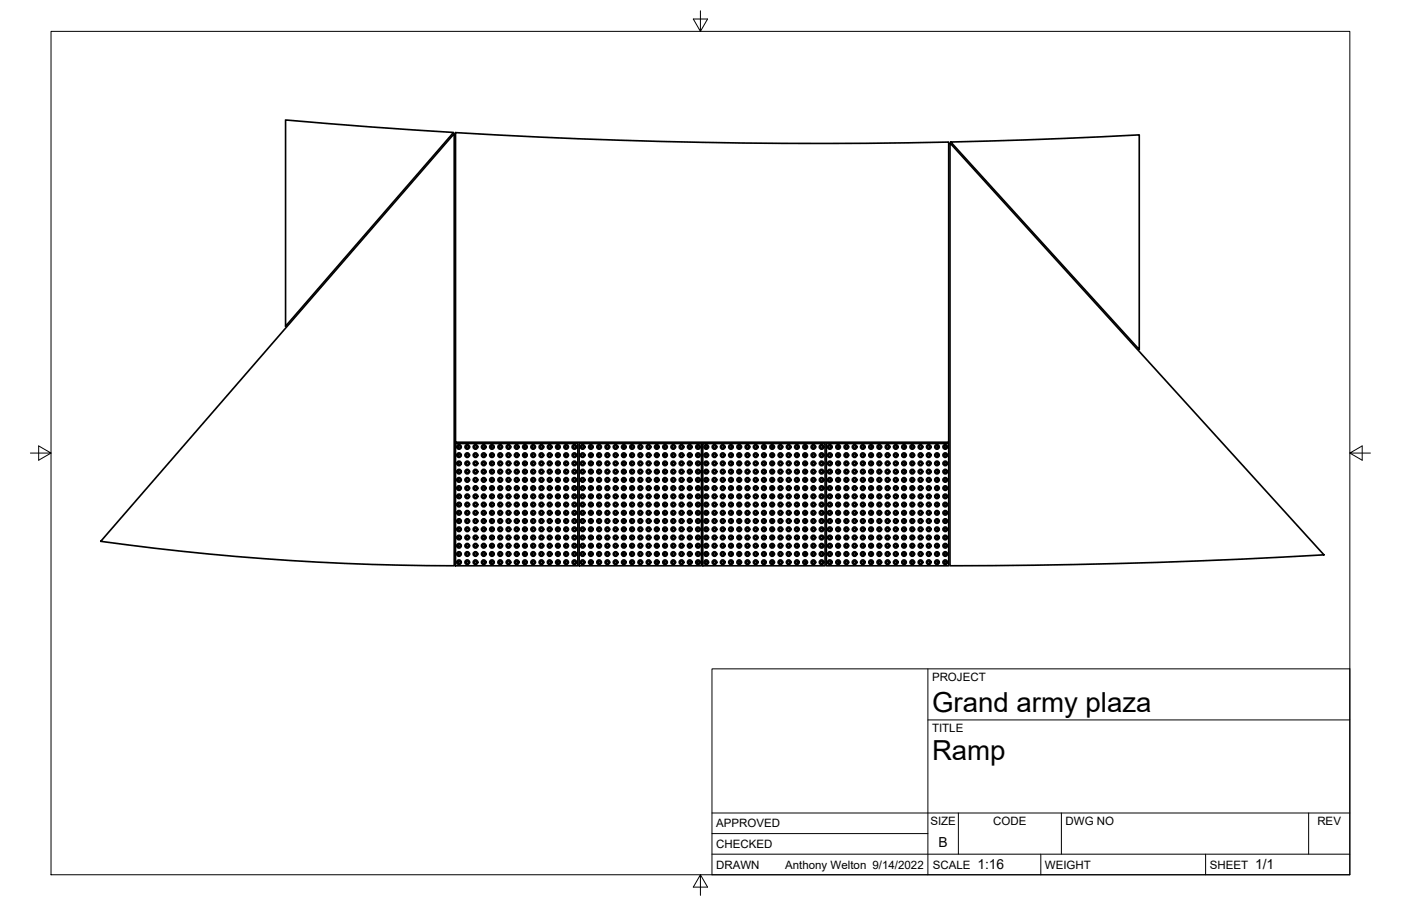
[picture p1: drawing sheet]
<svg xmlns="http://www.w3.org/2000/svg" width="432mm" height="279mm" viewBox="0 0 432 279" stroke-linecap="round" stroke-linejoin="round" font-family="sans-serif">
<defs><g id="words">
<g font-size="8.5">
<text x="287.3" y="219.5">Grand army plaza</text>
<text x="287.3" y="234.5">Ramp</text>
</g>
<g font-size="4.3">
<text x="289.3" y="261.2">B</text>
<text x="301.2" y="268.1">1:16</text>
<text x="386.8" y="268.1">1/1</text>
</g>
<g font-size="3.5">
<text x="287.3" y="210.1">PROJECT</text>
<text x="287.3" y="225.8">TITLE</text>
<text x="220.7" y="255.2">APPROVED</text>
<text x="286.7" y="254.5">SIZE</text>
<text x="306.1" y="254.5">CODE</text>
<text x="328.4" y="254.5">DWG NO</text>
<text x="406" y="254.5">REV</text>
<text x="220.7" y="261.5">CHECKED</text>
<text x="220.7" y="267.9">DRAWN</text>
<text x="242" y="267.9">Anthony Welton 9/14/2022</text>
<text x="287.5" y="267.9">SCALE</text>
<text x="322.1" y="267.9">WEIGHT</text>
<text x="372.9" y="267.9">SHEET</text>
</g>
</g></defs>
<!-- layer: Visible -->
<g fill="none" stroke="#000" stroke-width=".51">
<path d="M88 37l25.9 2.1 25.9 1.8-51.8 59.7zM140 41.2v133.3a792.2 792.2 0 0 1-108.9-7.6zM140.4 40.9a1870.1 1870.1 0 0 0 152 2.9v92.6h-152zM292.8 44.1l115.3 127a1971.2 1971.2 0 0 1-115.3 3.4zM293 43.8l23.3-.7 34.8-1.5v66.2zM140.4 136.8h37.7v37.7h-37.7zM178.5 136.8h37.7v37.7h-37.7zM216.6 136.8h37.7v37.7h-37.7zM254.7 136.8h37.7v37.7h-37.7z"/>
<circle cx="141.5" cy="137.8" r=".71"/>
<circle cx="141.5" cy="137.8" r=".39"/>
<circle cx="144" cy="137.8" r=".71"/>
<circle cx="144" cy="137.8" r=".39"/>
<circle cx="146.5" cy="137.8" r=".71"/>
<circle cx="146.5" cy="137.8" r=".39"/>
<circle cx="149.1" cy="137.8" r=".71"/>
<circle cx="149.1" cy="137.8" r=".39"/>
<circle cx="151.6" cy="137.8" r=".71"/>
<circle cx="151.6" cy="137.8" r=".39"/>
<circle cx="154.2" cy="137.8" r=".71"/>
<circle cx="154.2" cy="137.8" r=".39"/>
<circle cx="156.7" cy="137.8" r=".71"/>
<circle cx="156.7" cy="137.8" r=".39"/>
<circle cx="159.2" cy="137.8" r=".71"/>
<circle cx="159.2" cy="137.8" r=".39"/>
<circle cx="161.8" cy="137.8" r=".71"/>
<circle cx="161.8" cy="137.8" r=".39"/>
<circle cx="164.3" cy="137.8" r=".71"/>
<circle cx="164.3" cy="137.8" r=".39"/>
<circle cx="166.9" cy="137.8" r=".71"/>
<circle cx="166.9" cy="137.8" r=".39"/>
<circle cx="169.4" cy="137.8" r=".71"/>
<circle cx="169.4" cy="137.8" r=".39"/>
<circle cx="171.9" cy="137.8" r=".71"/>
<circle cx="171.9" cy="137.8" r=".39"/>
<circle cx="174.5" cy="137.8" r=".71"/>
<circle cx="174.5" cy="137.8" r=".39"/>
<circle cx="177" cy="137.8" r=".71"/>
<circle cx="177" cy="137.8" r=".39"/>
<circle cx="179.6" cy="137.8" r=".71"/>
<circle cx="179.6" cy="137.8" r=".39"/>
<circle cx="182.1" cy="137.8" r=".71"/>
<circle cx="182.1" cy="137.8" r=".39"/>
<circle cx="184.6" cy="137.8" r=".71"/>
<circle cx="184.6" cy="137.8" r=".39"/>
<circle cx="187.2" cy="137.8" r=".71"/>
<circle cx="187.2" cy="137.8" r=".39"/>
<circle cx="189.7" cy="137.8" r=".71"/>
<circle cx="189.7" cy="137.8" r=".39"/>
<circle cx="192.3" cy="137.8" r=".71"/>
<circle cx="192.3" cy="137.8" r=".39"/>
<circle cx="194.8" cy="137.8" r=".71"/>
<circle cx="194.8" cy="137.8" r=".39"/>
<circle cx="197.3" cy="137.8" r=".71"/>
<circle cx="197.3" cy="137.8" r=".39"/>
<circle cx="199.9" cy="137.8" r=".71"/>
<circle cx="199.9" cy="137.8" r=".39"/>
<circle cx="202.4" cy="137.8" r=".71"/>
<circle cx="202.4" cy="137.8" r=".39"/>
<circle cx="205" cy="137.8" r=".71"/>
<circle cx="205" cy="137.8" r=".39"/>
<circle cx="207.5" cy="137.8" r=".71"/>
<circle cx="207.5" cy="137.8" r=".39"/>
<circle cx="210" cy="137.8" r=".71"/>
<circle cx="210" cy="137.8" r=".39"/>
<circle cx="212.6" cy="137.8" r=".71"/>
<circle cx="212.6" cy="137.8" r=".39"/>
<circle cx="215.1" cy="137.8" r=".71"/>
<circle cx="215.1" cy="137.8" r=".39"/>
<circle cx="217.7" cy="137.8" r=".71"/>
<circle cx="217.7" cy="137.8" r=".39"/>
<circle cx="220.2" cy="137.8" r=".71"/>
<circle cx="220.2" cy="137.8" r=".39"/>
<circle cx="222.7" cy="137.8" r=".71"/>
<circle cx="222.7" cy="137.8" r=".39"/>
<circle cx="225.3" cy="137.8" r=".71"/>
<circle cx="225.3" cy="137.8" r=".39"/>
<circle cx="227.8" cy="137.8" r=".71"/>
<circle cx="227.8" cy="137.8" r=".39"/>
<circle cx="230.4" cy="137.8" r=".71"/>
<circle cx="230.4" cy="137.8" r=".39"/>
<circle cx="232.9" cy="137.8" r=".71"/>
<circle cx="232.9" cy="137.8" r=".39"/>
<circle cx="235.4" cy="137.8" r=".71"/>
<circle cx="235.4" cy="137.8" r=".39"/>
<circle cx="238" cy="137.8" r=".71"/>
<circle cx="238" cy="137.8" r=".39"/>
<circle cx="240.5" cy="137.8" r=".71"/>
<circle cx="240.5" cy="137.8" r=".39"/>
<circle cx="243.1" cy="137.8" r=".71"/>
<circle cx="243.1" cy="137.8" r=".39"/>
<circle cx="245.6" cy="137.8" r=".71"/>
<circle cx="245.6" cy="137.8" r=".39"/>
<circle cx="248.1" cy="137.8" r=".71"/>
<circle cx="248.1" cy="137.8" r=".39"/>
<circle cx="250.7" cy="137.8" r=".71"/>
<circle cx="250.7" cy="137.8" r=".39"/>
<circle cx="253.2" cy="137.8" r=".71"/>
<circle cx="253.2" cy="137.8" r=".39"/>
<circle cx="255.8" cy="137.8" r=".71"/>
<circle cx="255.8" cy="137.8" r=".39"/>
<circle cx="258.3" cy="137.8" r=".71"/>
<circle cx="258.3" cy="137.8" r=".39"/>
<circle cx="260.8" cy="137.8" r=".71"/>
<circle cx="260.8" cy="137.8" r=".39"/>
<circle cx="263.4" cy="137.8" r=".71"/>
<circle cx="263.4" cy="137.8" r=".39"/>
<circle cx="265.9" cy="137.8" r=".71"/>
<circle cx="265.9" cy="137.8" r=".39"/>
<circle cx="268.5" cy="137.8" r=".71"/>
<circle cx="268.5" cy="137.8" r=".39"/>
<circle cx="271" cy="137.8" r=".71"/>
<circle cx="271" cy="137.8" r=".39"/>
<circle cx="273.5" cy="137.8" r=".71"/>
<circle cx="273.5" cy="137.8" r=".39"/>
<circle cx="276.1" cy="137.8" r=".71"/>
<circle cx="276.1" cy="137.8" r=".39"/>
<circle cx="278.6" cy="137.8" r=".71"/>
<circle cx="278.6" cy="137.8" r=".39"/>
<circle cx="281.2" cy="137.8" r=".71"/>
<circle cx="281.2" cy="137.8" r=".39"/>
<circle cx="283.7" cy="137.8" r=".71"/>
<circle cx="283.7" cy="137.8" r=".39"/>
<circle cx="286.2" cy="137.8" r=".71"/>
<circle cx="286.2" cy="137.8" r=".39"/>
<circle cx="288.8" cy="137.8" r=".71"/>
<circle cx="288.8" cy="137.8" r=".39"/>
<circle cx="291.3" cy="137.8" r=".71"/>
<circle cx="291.3" cy="137.8" r=".39"/>
<circle cx="141.5" cy="158.1" r=".71"/>
<circle cx="141.5" cy="148" r=".71"/>
<circle cx="141.5" cy="142.9" r=".71"/>
<circle cx="141.5" cy="155.6" r=".71"/>
<circle cx="141.5" cy="153.1" r=".71"/>
<circle cx="141.5" cy="145.4" r=".71"/>
<circle cx="141.5" cy="140.4" r=".71"/>
<circle cx="141.5" cy="150.5" r=".71"/>
<circle cx="141.5" cy="158.1" r=".39"/>
<circle cx="141.5" cy="150.5" r=".39"/>
<circle cx="141.5" cy="155.6" r=".39"/>
<circle cx="141.5" cy="145.4" r=".39"/>
<circle cx="141.5" cy="148" r=".39"/>
<circle cx="141.5" cy="140.4" r=".39"/>
<circle cx="141.5" cy="153.1" r=".39"/>
<circle cx="141.5" cy="142.9" r=".39"/>
<circle cx="144" cy="158.1" r=".71"/>
<circle cx="144" cy="145.4" r=".71"/>
<circle cx="144" cy="155.6" r=".71"/>
<circle cx="144" cy="153.1" r=".71"/>
<circle cx="144" cy="150.5" r=".71"/>
<circle cx="144" cy="140.4" r=".71"/>
<circle cx="144" cy="148" r=".71"/>
<circle cx="144" cy="142.9" r=".71"/>
<circle cx="144" cy="140.4" r=".39"/>
<circle cx="144" cy="145.4" r=".39"/>
<circle cx="144" cy="142.9" r=".39"/>
<circle cx="144" cy="148" r=".39"/>
<circle cx="144" cy="153.1" r=".39"/>
<circle cx="144" cy="158.1" r=".39"/>
<circle cx="144" cy="155.6" r=".39"/>
<circle cx="144" cy="150.5" r=".39"/>
<circle cx="146.5" cy="153.1" r=".71"/>
<circle cx="146.5" cy="155.6" r=".71"/>
<circle cx="146.5" cy="148" r=".71"/>
<circle cx="146.5" cy="158.1" r=".71"/>
<circle cx="146.5" cy="142.9" r=".71"/>
<circle cx="146.5" cy="145.4" r=".71"/>
<circle cx="146.5" cy="150.5" r=".71"/>
<circle cx="146.5" cy="140.4" r=".71"/>
<circle cx="146.5" cy="142.9" r=".39"/>
<circle cx="146.5" cy="158.1" r=".39"/>
<circle cx="146.5" cy="145.4" r=".39"/>
<circle cx="146.5" cy="148" r=".39"/>
<circle cx="146.5" cy="153.1" r=".39"/>
<circle cx="146.5" cy="140.4" r=".39"/>
<circle cx="146.5" cy="150.5" r=".39"/>
<circle cx="146.5" cy="155.6" r=".39"/>
<circle cx="149.1" cy="140.4" r=".71"/>
<circle cx="149.1" cy="145.4" r=".71"/>
<circle cx="149.1" cy="148" r=".71"/>
<circle cx="149.1" cy="153.1" r=".71"/>
<circle cx="149.1" cy="150.5" r=".71"/>
<circle cx="149.1" cy="155.6" r=".71"/>
<circle cx="149.1" cy="158.1" r=".71"/>
<circle cx="149.1" cy="142.9" r=".71"/>
<circle cx="149.1" cy="150.5" r=".39"/>
<circle cx="149.1" cy="153.1" r=".39"/>
<circle cx="149.1" cy="155.6" r=".39"/>
<circle cx="149.1" cy="158.1" r=".39"/>
<circle cx="149.1" cy="140.4" r=".39"/>
<circle cx="149.1" cy="142.9" r=".39"/>
<circle cx="149.1" cy="148" r=".39"/>
<circle cx="149.1" cy="145.4" r=".39"/>
<circle cx="151.6" cy="148" r=".71"/>
<circle cx="151.6" cy="150.5" r=".71"/>
<circle cx="151.6" cy="140.4" r=".71"/>
<circle cx="151.6" cy="145.4" r=".71"/>
<circle cx="151.6" cy="153.1" r=".71"/>
<circle cx="151.6" cy="155.6" r=".71"/>
<circle cx="151.6" cy="142.9" r=".71"/>
<circle cx="151.6" cy="158.1" r=".71"/>
<circle cx="151.6" cy="153.1" r=".39"/>
<circle cx="151.6" cy="158.1" r=".39"/>
<circle cx="151.6" cy="140.4" r=".39"/>
<circle cx="151.6" cy="142.9" r=".39"/>
<circle cx="151.6" cy="150.5" r=".39"/>
<circle cx="151.6" cy="145.4" r=".39"/>
<circle cx="151.6" cy="148" r=".39"/>
<circle cx="151.6" cy="155.6" r=".39"/>
<circle cx="154.2" cy="155.6" r=".71"/>
<circle cx="154.2" cy="150.5" r=".71"/>
<circle cx="154.2" cy="158.1" r=".71"/>
<circle cx="154.2" cy="153.1" r=".71"/>
<circle cx="154.2" cy="148" r=".71"/>
<circle cx="154.2" cy="140.4" r=".71"/>
<circle cx="154.2" cy="145.4" r=".71"/>
<circle cx="154.2" cy="142.9" r=".71"/>
<circle cx="154.2" cy="145.4" r=".39"/>
<circle cx="154.2" cy="140.4" r=".39"/>
<circle cx="154.2" cy="148" r=".39"/>
<circle cx="154.2" cy="142.9" r=".39"/>
<circle cx="154.2" cy="153.1" r=".39"/>
<circle cx="154.2" cy="150.5" r=".39"/>
<circle cx="154.2" cy="155.6" r=".39"/>
<circle cx="154.2" cy="158.1" r=".39"/>
<circle cx="156.7" cy="145.4" r=".71"/>
<circle cx="156.7" cy="150.5" r=".71"/>
<circle cx="156.7" cy="148" r=".71"/>
<circle cx="156.7" cy="142.9" r=".71"/>
<circle cx="156.7" cy="158.1" r=".71"/>
<circle cx="156.7" cy="153.1" r=".71"/>
<circle cx="156.7" cy="140.4" r=".71"/>
<circle cx="156.7" cy="155.6" r=".71"/>
<circle cx="156.7" cy="150.5" r=".39"/>
<circle cx="156.7" cy="153.1" r=".39"/>
<circle cx="156.7" cy="155.6" r=".39"/>
<circle cx="156.7" cy="145.4" r=".39"/>
<circle cx="156.7" cy="140.4" r=".39"/>
<circle cx="156.7" cy="158.1" r=".39"/>
<circle cx="156.7" cy="142.9" r=".39"/>
<circle cx="156.7" cy="148" r=".39"/>
<circle cx="159.2" cy="150.5" r=".71"/>
<circle cx="159.2" cy="155.6" r=".71"/>
<circle cx="159.2" cy="140.4" r=".71"/>
<circle cx="159.2" cy="158.1" r=".71"/>
<circle cx="159.2" cy="148" r=".71"/>
<circle cx="159.2" cy="145.4" r=".71"/>
<circle cx="159.2" cy="142.9" r=".71"/>
<circle cx="159.2" cy="153.1" r=".71"/>
<circle cx="159.2" cy="150.5" r=".39"/>
<circle cx="159.2" cy="158.1" r=".39"/>
<circle cx="159.2" cy="140.4" r=".39"/>
<circle cx="159.2" cy="153.1" r=".39"/>
<circle cx="159.2" cy="155.6" r=".39"/>
<circle cx="159.2" cy="142.9" r=".39"/>
<circle cx="159.2" cy="145.4" r=".39"/>
<circle cx="159.2" cy="148" r=".39"/>
<circle cx="161.8" cy="148" r=".71"/>
<circle cx="161.8" cy="145.4" r=".71"/>
<circle cx="161.8" cy="158.1" r=".71"/>
<circle cx="161.8" cy="155.6" r=".71"/>
<circle cx="161.8" cy="150.5" r=".71"/>
<circle cx="161.8" cy="140.4" r=".71"/>
<circle cx="161.8" cy="142.9" r=".71"/>
<circle cx="161.8" cy="153.1" r=".71"/>
<circle cx="161.8" cy="145.4" r=".39"/>
<circle cx="161.8" cy="148" r=".39"/>
<circle cx="161.8" cy="142.9" r=".39"/>
<circle cx="161.8" cy="140.4" r=".39"/>
<circle cx="161.8" cy="150.5" r=".39"/>
<circle cx="161.8" cy="158.1" r=".39"/>
<circle cx="161.8" cy="153.1" r=".39"/>
<circle cx="161.8" cy="155.6" r=".39"/>
<circle cx="164.3" cy="153.1" r=".71"/>
<circle cx="164.3" cy="140.4" r=".71"/>
<circle cx="164.3" cy="145.4" r=".71"/>
<circle cx="164.3" cy="148" r=".71"/>
<circle cx="164.3" cy="158.1" r=".71"/>
<circle cx="164.3" cy="155.6" r=".71"/>
<circle cx="164.3" cy="142.9" r=".71"/>
<circle cx="164.3" cy="150.5" r=".71"/>
<circle cx="164.3" cy="155.6" r=".39"/>
<circle cx="164.3" cy="153.1" r=".39"/>
<circle cx="164.3" cy="148" r=".39"/>
<circle cx="164.3" cy="158.1" r=".39"/>
<circle cx="164.3" cy="150.5" r=".39"/>
<circle cx="164.3" cy="140.4" r=".39"/>
<circle cx="164.3" cy="142.9" r=".39"/>
<circle cx="164.3" cy="145.4" r=".39"/>
<circle cx="166.9" cy="155.6" r=".71"/>
<circle cx="166.9" cy="158.1" r=".71"/>
<circle cx="166.9" cy="153.1" r=".71"/>
<circle cx="166.9" cy="140.4" r=".71"/>
<circle cx="166.9" cy="148" r=".71"/>
<circle cx="166.9" cy="150.5" r=".71"/>
<circle cx="166.9" cy="142.9" r=".71"/>
<circle cx="166.9" cy="145.4" r=".71"/>
<circle cx="166.9" cy="153.1" r=".39"/>
<circle cx="166.9" cy="158.1" r=".39"/>
<circle cx="166.9" cy="142.9" r=".39"/>
<circle cx="166.9" cy="140.4" r=".39"/>
<circle cx="166.9" cy="150.5" r=".39"/>
<circle cx="166.9" cy="145.4" r=".39"/>
<circle cx="166.9" cy="155.6" r=".39"/>
<circle cx="166.9" cy="148" r=".39"/>
<circle cx="169.4" cy="158.1" r=".71"/>
<circle cx="169.4" cy="155.6" r=".71"/>
<circle cx="169.4" cy="153.1" r=".71"/>
<circle cx="169.4" cy="148" r=".71"/>
<circle cx="169.4" cy="142.9" r=".71"/>
<circle cx="169.4" cy="145.4" r=".71"/>
<circle cx="169.4" cy="150.5" r=".71"/>
<circle cx="169.4" cy="140.4" r=".71"/>
<circle cx="169.4" cy="140.4" r=".39"/>
<circle cx="169.4" cy="142.9" r=".39"/>
<circle cx="169.4" cy="145.4" r=".39"/>
<circle cx="169.4" cy="153.1" r=".39"/>
<circle cx="169.4" cy="155.6" r=".39"/>
<circle cx="169.4" cy="148" r=".39"/>
<circle cx="169.4" cy="158.1" r=".39"/>
<circle cx="169.4" cy="150.5" r=".39"/>
<circle cx="171.9" cy="158.1" r=".71"/>
<circle cx="171.9" cy="145.4" r=".71"/>
<circle cx="171.9" cy="148" r=".71"/>
<circle cx="171.9" cy="140.4" r=".71"/>
<circle cx="171.9" cy="142.9" r=".71"/>
<circle cx="171.9" cy="155.6" r=".71"/>
<circle cx="171.9" cy="150.5" r=".71"/>
<circle cx="171.9" cy="153.1" r=".71"/>
<circle cx="171.9" cy="142.9" r=".39"/>
<circle cx="171.9" cy="153.1" r=".39"/>
<circle cx="171.9" cy="145.4" r=".39"/>
<circle cx="171.9" cy="148" r=".39"/>
<circle cx="171.9" cy="158.1" r=".39"/>
<circle cx="171.9" cy="140.4" r=".39"/>
<circle cx="171.9" cy="155.6" r=".39"/>
<circle cx="171.9" cy="150.5" r=".39"/>
<circle cx="174.5" cy="145.4" r=".71"/>
<circle cx="174.5" cy="148" r=".71"/>
<circle cx="174.5" cy="158.1" r=".71"/>
<circle cx="174.5" cy="140.4" r=".71"/>
<circle cx="174.5" cy="155.6" r=".71"/>
<circle cx="174.5" cy="142.9" r=".71"/>
<circle cx="174.5" cy="150.5" r=".71"/>
<circle cx="174.5" cy="153.1" r=".71"/>
<circle cx="174.5" cy="140.4" r=".39"/>
<circle cx="174.5" cy="142.9" r=".39"/>
<circle cx="174.5" cy="150.5" r=".39"/>
<circle cx="174.5" cy="158.1" r=".39"/>
<circle cx="174.5" cy="155.6" r=".39"/>
<circle cx="174.5" cy="145.4" r=".39"/>
<circle cx="174.5" cy="148" r=".39"/>
<circle cx="174.5" cy="153.1" r=".39"/>
<circle cx="177" cy="155.6" r=".71"/>
<circle cx="177" cy="158.1" r=".71"/>
<circle cx="177" cy="148" r=".71"/>
<circle cx="177" cy="150.5" r=".71"/>
<circle cx="177" cy="140.4" r=".71"/>
<circle cx="177" cy="142.9" r=".71"/>
<circle cx="177" cy="153.1" r=".71"/>
<circle cx="177" cy="145.4" r=".71"/>
<circle cx="177" cy="140.4" r=".39"/>
<circle cx="177" cy="145.4" r=".39"/>
<circle cx="177" cy="142.9" r=".39"/>
<circle cx="177" cy="148" r=".39"/>
<circle cx="177" cy="158.1" r=".39"/>
<circle cx="177" cy="153.1" r=".39"/>
<circle cx="177" cy="150.5" r=".39"/>
<circle cx="177" cy="155.6" r=".39"/>
<circle cx="179.6" cy="148" r=".71"/>
<circle cx="179.6" cy="158.1" r=".71"/>
<circle cx="179.6" cy="145.4" r=".71"/>
<circle cx="179.6" cy="155.6" r=".71"/>
<circle cx="179.6" cy="140.4" r=".71"/>
<circle cx="179.6" cy="153.1" r=".71"/>
<circle cx="179.6" cy="142.9" r=".71"/>
<circle cx="179.6" cy="150.5" r=".71"/>
<circle cx="179.6" cy="148" r=".39"/>
<circle cx="179.6" cy="142.9" r=".39"/>
<circle cx="179.6" cy="145.4" r=".39"/>
<circle cx="179.6" cy="140.4" r=".39"/>
<circle cx="179.6" cy="153.1" r=".39"/>
<circle cx="179.6" cy="150.5" r=".39"/>
<circle cx="179.6" cy="158.1" r=".39"/>
<circle cx="179.6" cy="155.6" r=".39"/>
<circle cx="182.1" cy="158.1" r=".71"/>
<circle cx="182.1" cy="153.1" r=".71"/>
<circle cx="182.1" cy="145.4" r=".71"/>
<circle cx="182.1" cy="140.4" r=".71"/>
<circle cx="182.1" cy="148" r=".71"/>
<circle cx="182.1" cy="150.5" r=".71"/>
<circle cx="182.1" cy="155.6" r=".71"/>
<circle cx="182.1" cy="142.9" r=".71"/>
<circle cx="182.1" cy="150.5" r=".39"/>
<circle cx="182.1" cy="142.9" r=".39"/>
<circle cx="182.1" cy="153.1" r=".39"/>
<circle cx="182.1" cy="145.4" r=".39"/>
<circle cx="182.1" cy="148" r=".39"/>
<circle cx="182.1" cy="158.1" r=".39"/>
<circle cx="182.1" cy="140.4" r=".39"/>
<circle cx="182.1" cy="155.6" r=".39"/>
<circle cx="184.6" cy="158.1" r=".71"/>
<circle cx="184.6" cy="145.4" r=".71"/>
<circle cx="184.6" cy="155.6" r=".71"/>
<circle cx="184.6" cy="150.5" r=".71"/>
<circle cx="184.6" cy="142.9" r=".71"/>
<circle cx="184.6" cy="140.4" r=".71"/>
<circle cx="184.6" cy="148" r=".71"/>
<circle cx="184.6" cy="153.1" r=".71"/>
<circle cx="184.6" cy="155.6" r=".39"/>
<circle cx="184.6" cy="150.5" r=".39"/>
<circle cx="184.6" cy="153.1" r=".39"/>
<circle cx="184.6" cy="145.4" r=".39"/>
<circle cx="184.6" cy="158.1" r=".39"/>
<circle cx="184.6" cy="140.4" r=".39"/>
<circle cx="184.6" cy="142.9" r=".39"/>
<circle cx="184.6" cy="148" r=".39"/>
<circle cx="187.2" cy="145.4" r=".71"/>
<circle cx="187.2" cy="140.4" r=".71"/>
<circle cx="187.2" cy="153.1" r=".71"/>
<circle cx="187.2" cy="155.6" r=".71"/>
<circle cx="187.2" cy="158.1" r=".71"/>
<circle cx="187.2" cy="150.5" r=".71"/>
<circle cx="187.2" cy="142.9" r=".71"/>
<circle cx="187.2" cy="148" r=".71"/>
<circle cx="187.2" cy="145.4" r=".39"/>
<circle cx="187.2" cy="140.4" r=".39"/>
<circle cx="187.2" cy="148" r=".39"/>
<circle cx="187.2" cy="142.9" r=".39"/>
<circle cx="187.2" cy="153.1" r=".39"/>
<circle cx="187.2" cy="155.6" r=".39"/>
<circle cx="187.2" cy="158.1" r=".39"/>
<circle cx="187.2" cy="150.5" r=".39"/>
<circle cx="189.7" cy="158.1" r=".71"/>
<circle cx="189.7" cy="153.1" r=".71"/>
<circle cx="189.7" cy="150.5" r=".71"/>
<circle cx="189.7" cy="148" r=".71"/>
<circle cx="189.7" cy="155.6" r=".71"/>
<circle cx="189.7" cy="140.4" r=".71"/>
<circle cx="189.7" cy="145.4" r=".71"/>
<circle cx="189.7" cy="142.9" r=".71"/>
<circle cx="189.7" cy="153.1" r=".39"/>
<circle cx="189.7" cy="142.9" r=".39"/>
<circle cx="189.7" cy="145.4" r=".39"/>
<circle cx="189.7" cy="148" r=".39"/>
<circle cx="189.7" cy="150.5" r=".39"/>
<circle cx="189.7" cy="158.1" r=".39"/>
<circle cx="189.7" cy="140.4" r=".39"/>
<circle cx="189.7" cy="155.6" r=".39"/>
<circle cx="192.3" cy="140.4" r=".71"/>
<circle cx="192.3" cy="153.1" r=".71"/>
<circle cx="192.3" cy="158.1" r=".71"/>
<circle cx="192.3" cy="145.4" r=".71"/>
<circle cx="192.3" cy="148" r=".71"/>
<circle cx="192.3" cy="142.9" r=".71"/>
<circle cx="192.3" cy="155.6" r=".71"/>
<circle cx="192.3" cy="150.5" r=".71"/>
<circle cx="192.3" cy="150.5" r=".39"/>
<circle cx="192.3" cy="142.9" r=".39"/>
<circle cx="192.3" cy="158.1" r=".39"/>
<circle cx="192.3" cy="140.4" r=".39"/>
<circle cx="192.3" cy="145.4" r=".39"/>
<circle cx="192.3" cy="153.1" r=".39"/>
<circle cx="192.3" cy="155.6" r=".39"/>
<circle cx="192.3" cy="148" r=".39"/>
<circle cx="194.8" cy="158.1" r=".71"/>
<circle cx="194.8" cy="150.5" r=".71"/>
<circle cx="194.8" cy="155.6" r=".71"/>
<circle cx="194.8" cy="148" r=".71"/>
<circle cx="194.8" cy="153.1" r=".71"/>
<circle cx="194.8" cy="140.4" r=".71"/>
<circle cx="194.8" cy="145.4" r=".71"/>
<circle cx="194.8" cy="142.9" r=".71"/>
<circle cx="194.8" cy="145.4" r=".39"/>
<circle cx="194.8" cy="148" r=".39"/>
<circle cx="194.8" cy="142.9" r=".39"/>
<circle cx="194.8" cy="153.1" r=".39"/>
<circle cx="194.8" cy="140.4" r=".39"/>
<circle cx="194.8" cy="150.5" r=".39"/>
<circle cx="194.8" cy="155.6" r=".39"/>
<circle cx="194.8" cy="158.1" r=".39"/>
<circle cx="197.3" cy="158.1" r=".71"/>
<circle cx="197.3" cy="145.4" r=".71"/>
<circle cx="197.3" cy="142.9" r=".71"/>
<circle cx="197.3" cy="153.1" r=".71"/>
<circle cx="197.3" cy="140.4" r=".71"/>
<circle cx="197.3" cy="150.5" r=".71"/>
<circle cx="197.3" cy="148" r=".71"/>
<circle cx="197.3" cy="155.6" r=".71"/>
<circle cx="197.3" cy="158.1" r=".39"/>
<circle cx="197.3" cy="145.4" r=".39"/>
<circle cx="197.3" cy="142.9" r=".39"/>
<circle cx="197.3" cy="153.1" r=".39"/>
<circle cx="197.3" cy="148" r=".39"/>
<circle cx="197.3" cy="150.5" r=".39"/>
<circle cx="197.3" cy="155.6" r=".39"/>
<circle cx="197.3" cy="140.4" r=".39"/>
<circle cx="199.9" cy="142.9" r=".71"/>
<circle cx="199.9" cy="140.4" r=".71"/>
<circle cx="199.9" cy="153.1" r=".71"/>
<circle cx="199.9" cy="145.4" r=".71"/>
<circle cx="199.9" cy="155.6" r=".71"/>
<circle cx="199.9" cy="148" r=".71"/>
<circle cx="199.9" cy="158.1" r=".71"/>
<circle cx="199.9" cy="150.5" r=".71"/>
<circle cx="199.9" cy="150.5" r=".39"/>
<circle cx="199.9" cy="140.4" r=".39"/>
<circle cx="199.9" cy="153.1" r=".39"/>
<circle cx="199.9" cy="142.9" r=".39"/>
<circle cx="199.9" cy="145.4" r=".39"/>
<circle cx="199.9" cy="155.6" r=".39"/>
<circle cx="199.9" cy="148" r=".39"/>
<circle cx="199.9" cy="158.1" r=".39"/>
<circle cx="202.4" cy="142.9" r=".71"/>
<circle cx="202.4" cy="140.4" r=".71"/>
<circle cx="202.4" cy="148" r=".71"/>
<circle cx="202.4" cy="155.6" r=".71"/>
<circle cx="202.4" cy="153.1" r=".71"/>
<circle cx="202.4" cy="150.5" r=".71"/>
<circle cx="202.4" cy="158.1" r=".71"/>
<circle cx="202.4" cy="145.4" r=".71"/>
<circle cx="202.4" cy="150.5" r=".39"/>
<circle cx="202.4" cy="153.1" r=".39"/>
<circle cx="202.4" cy="140.4" r=".39"/>
<circle cx="202.4" cy="148" r=".39"/>
<circle cx="202.4" cy="145.4" r=".39"/>
<circle cx="202.4" cy="158.1" r=".39"/>
<circle cx="202.4" cy="155.6" r=".39"/>
<circle cx="202.4" cy="142.9" r=".39"/>
<circle cx="205" cy="140.4" r=".71"/>
<circle cx="205" cy="155.6" r=".71"/>
<circle cx="205" cy="150.5" r=".71"/>
<circle cx="205" cy="145.4" r=".71"/>
<circle cx="205" cy="148" r=".71"/>
<circle cx="205" cy="153.1" r=".71"/>
<circle cx="205" cy="158.1" r=".71"/>
<circle cx="205" cy="142.9" r=".71"/>
<circle cx="205" cy="150.5" r=".39"/>
<circle cx="205" cy="158.1" r=".39"/>
<circle cx="205" cy="145.4" r=".39"/>
<circle cx="205" cy="153.1" r=".39"/>
<circle cx="205" cy="155.6" r=".39"/>
<circle cx="205" cy="148" r=".39"/>
<circle cx="205" cy="142.9" r=".39"/>
<circle cx="205" cy="140.4" r=".39"/>
<circle cx="207.5" cy="155.6" r=".71"/>
<circle cx="207.5" cy="140.4" r=".71"/>
<circle cx="207.5" cy="142.9" r=".71"/>
<circle cx="207.5" cy="153.1" r=".71"/>
<circle cx="207.5" cy="158.1" r=".71"/>
<circle cx="207.5" cy="150.5" r=".71"/>
<circle cx="207.5" cy="148" r=".71"/>
<circle cx="207.5" cy="145.4" r=".71"/>
<circle cx="207.5" cy="140.4" r=".39"/>
<circle cx="207.5" cy="145.4" r=".39"/>
<circle cx="207.5" cy="142.9" r=".39"/>
<circle cx="207.5" cy="153.1" r=".39"/>
<circle cx="207.5" cy="148" r=".39"/>
<circle cx="207.5" cy="150.5" r=".39"/>
<circle cx="207.5" cy="155.6" r=".39"/>
<circle cx="207.5" cy="158.1" r=".39"/>
<circle cx="210" cy="140.4" r=".71"/>
<circle cx="210" cy="158.1" r=".71"/>
<circle cx="210" cy="145.4" r=".71"/>
<circle cx="210" cy="155.6" r=".71"/>
<circle cx="210" cy="150.5" r=".71"/>
<circle cx="210" cy="153.1" r=".71"/>
<circle cx="210" cy="148" r=".71"/>
<circle cx="210" cy="142.9" r=".71"/>
<circle cx="210" cy="155.6" r=".39"/>
<circle cx="210" cy="150.5" r=".39"/>
<circle cx="210" cy="142.9" r=".39"/>
<circle cx="210" cy="140.4" r=".39"/>
<circle cx="210" cy="153.1" r=".39"/>
<circle cx="210" cy="158.1" r=".39"/>
<circle cx="210" cy="148" r=".39"/>
<circle cx="210" cy="145.4" r=".39"/>
<circle cx="212.6" cy="155.6" r=".71"/>
<circle cx="212.6" cy="142.9" r=".71"/>
<circle cx="212.6" cy="145.4" r=".71"/>
<circle cx="212.6" cy="150.5" r=".71"/>
<circle cx="212.6" cy="153.1" r=".71"/>
<circle cx="212.6" cy="158.1" r=".71"/>
<circle cx="212.6" cy="148" r=".71"/>
<circle cx="212.6" cy="140.4" r=".71"/>
<circle cx="212.6" cy="148" r=".39"/>
<circle cx="212.6" cy="142.9" r=".39"/>
<circle cx="212.6" cy="145.4" r=".39"/>
<circle cx="212.6" cy="153.1" r=".39"/>
<circle cx="212.6" cy="158.1" r=".39"/>
<circle cx="212.6" cy="140.4" r=".39"/>
<circle cx="212.6" cy="155.6" r=".39"/>
<circle cx="212.6" cy="150.5" r=".39"/>
<circle cx="215.1" cy="150.5" r=".71"/>
<circle cx="215.1" cy="153.1" r=".71"/>
<circle cx="215.1" cy="142.9" r=".71"/>
<circle cx="215.1" cy="148" r=".71"/>
<circle cx="215.1" cy="158.1" r=".71"/>
<circle cx="215.1" cy="145.4" r=".71"/>
<circle cx="215.1" cy="155.6" r=".71"/>
<circle cx="215.1" cy="140.4" r=".71"/>
<circle cx="215.1" cy="150.5" r=".39"/>
<circle cx="215.1" cy="158.1" r=".39"/>
<circle cx="215.1" cy="145.4" r=".39"/>
<circle cx="215.1" cy="155.6" r=".39"/>
<circle cx="215.1" cy="153.1" r=".39"/>
<circle cx="215.1" cy="140.4" r=".39"/>
<circle cx="215.1" cy="142.9" r=".39"/>
<circle cx="215.1" cy="148" r=".39"/>
<circle cx="217.7" cy="155.6" r=".71"/>
<circle cx="217.7" cy="150.5" r=".71"/>
<circle cx="217.7" cy="142.9" r=".71"/>
<circle cx="217.7" cy="158.1" r=".71"/>
<circle cx="217.7" cy="145.4" r=".71"/>
<circle cx="217.7" cy="153.1" r=".71"/>
<circle cx="217.7" cy="148" r=".71"/>
<circle cx="217.7" cy="140.4" r=".71"/>
<circle cx="217.7" cy="145.4" r=".39"/>
<circle cx="217.7" cy="150.5" r=".39"/>
<circle cx="217.7" cy="155.6" r=".39"/>
<circle cx="217.7" cy="158.1" r=".39"/>
<circle cx="217.7" cy="140.4" r=".39"/>
<circle cx="217.7" cy="148" r=".39"/>
<circle cx="217.7" cy="142.9" r=".39"/>
<circle cx="217.7" cy="153.1" r=".39"/>
<circle cx="220.2" cy="150.5" r=".71"/>
<circle cx="220.2" cy="155.6" r=".71"/>
<circle cx="220.2" cy="153.1" r=".71"/>
<circle cx="220.2" cy="145.4" r=".71"/>
<circle cx="220.2" cy="140.4" r=".71"/>
<circle cx="220.2" cy="158.1" r=".71"/>
<circle cx="220.2" cy="148" r=".71"/>
<circle cx="220.2" cy="142.9" r=".71"/>
<circle cx="220.2" cy="140.4" r=".39"/>
<circle cx="220.2" cy="158.1" r=".39"/>
<circle cx="220.2" cy="153.1" r=".39"/>
<circle cx="220.2" cy="145.4" r=".39"/>
<circle cx="220.2" cy="155.6" r=".39"/>
<circle cx="220.2" cy="150.5" r=".39"/>
<circle cx="220.2" cy="142.9" r=".39"/>
<circle cx="220.2" cy="148" r=".39"/>
<circle cx="222.7" cy="142.9" r=".71"/>
<circle cx="222.7" cy="158.1" r=".71"/>
<circle cx="222.7" cy="148" r=".71"/>
<circle cx="222.7" cy="145.4" r=".71"/>
<circle cx="222.7" cy="140.4" r=".71"/>
<circle cx="222.7" cy="153.1" r=".71"/>
<circle cx="222.7" cy="155.6" r=".71"/>
<circle cx="222.7" cy="150.5" r=".71"/>
<circle cx="222.7" cy="140.4" r=".39"/>
<circle cx="222.7" cy="145.4" r=".39"/>
<circle cx="222.7" cy="150.5" r=".39"/>
<circle cx="222.7" cy="158.1" r=".39"/>
<circle cx="222.7" cy="142.9" r=".39"/>
<circle cx="222.7" cy="153.1" r=".39"/>
<circle cx="222.7" cy="155.6" r=".39"/>
<circle cx="222.7" cy="148" r=".39"/>
<circle cx="225.3" cy="142.9" r=".71"/>
<circle cx="225.3" cy="140.4" r=".71"/>
<circle cx="225.3" cy="150.5" r=".71"/>
<circle cx="225.3" cy="148" r=".71"/>
<circle cx="225.3" cy="145.4" r=".71"/>
<circle cx="225.3" cy="158.1" r=".71"/>
<circle cx="225.3" cy="155.6" r=".71"/>
<circle cx="225.3" cy="153.1" r=".71"/>
<circle cx="225.3" cy="145.4" r=".39"/>
<circle cx="225.3" cy="150.5" r=".39"/>
<circle cx="225.3" cy="155.6" r=".39"/>
<circle cx="225.3" cy="153.1" r=".39"/>
<circle cx="225.3" cy="140.4" r=".39"/>
<circle cx="225.3" cy="148" r=".39"/>
<circle cx="225.3" cy="142.9" r=".39"/>
<circle cx="225.3" cy="158.1" r=".39"/>
<circle cx="227.8" cy="145.4" r=".71"/>
<circle cx="227.8" cy="148" r=".71"/>
<circle cx="227.8" cy="155.6" r=".71"/>
<circle cx="227.8" cy="158.1" r=".71"/>
<circle cx="227.8" cy="153.1" r=".71"/>
<circle cx="227.8" cy="150.5" r=".71"/>
<circle cx="227.8" cy="140.4" r=".71"/>
<circle cx="227.8" cy="142.9" r=".71"/>
<circle cx="227.8" cy="158.1" r=".39"/>
<circle cx="227.8" cy="140.4" r=".39"/>
<circle cx="227.8" cy="145.4" r=".39"/>
<circle cx="227.8" cy="150.5" r=".39"/>
<circle cx="227.8" cy="155.6" r=".39"/>
<circle cx="227.8" cy="153.1" r=".39"/>
<circle cx="227.8" cy="148" r=".39"/>
<circle cx="227.8" cy="142.9" r=".39"/>
<circle cx="230.4" cy="142.9" r=".71"/>
<circle cx="230.4" cy="158.1" r=".71"/>
<circle cx="230.4" cy="140.4" r=".71"/>
<circle cx="230.4" cy="145.4" r=".71"/>
<circle cx="230.4" cy="148" r=".71"/>
<circle cx="230.4" cy="155.6" r=".71"/>
<circle cx="230.4" cy="153.1" r=".71"/>
<circle cx="230.4" cy="150.5" r=".71"/>
<circle cx="230.4" cy="142.9" r=".39"/>
<circle cx="230.4" cy="148" r=".39"/>
<circle cx="230.4" cy="155.6" r=".39"/>
<circle cx="230.4" cy="158.1" r=".39"/>
<circle cx="230.4" cy="140.4" r=".39"/>
<circle cx="230.4" cy="145.4" r=".39"/>
<circle cx="230.4" cy="153.1" r=".39"/>
<circle cx="230.4" cy="150.5" r=".39"/>
<circle cx="232.9" cy="142.9" r=".71"/>
<circle cx="232.9" cy="140.4" r=".71"/>
<circle cx="232.9" cy="148" r=".71"/>
<circle cx="232.9" cy="155.6" r=".71"/>
<circle cx="232.9" cy="150.5" r=".71"/>
<circle cx="232.9" cy="145.4" r=".71"/>
<circle cx="232.9" cy="158.1" r=".71"/>
<circle cx="232.9" cy="153.1" r=".71"/>
<circle cx="232.9" cy="140.4" r=".39"/>
<circle cx="232.9" cy="142.9" r=".39"/>
<circle cx="232.9" cy="150.5" r=".39"/>
<circle cx="232.9" cy="148" r=".39"/>
<circle cx="232.9" cy="155.6" r=".39"/>
<circle cx="232.9" cy="158.1" r=".39"/>
<circle cx="232.9" cy="153.1" r=".39"/>
<circle cx="232.9" cy="145.4" r=".39"/>
<circle cx="235.4" cy="158.1" r=".71"/>
<circle cx="235.4" cy="148" r=".71"/>
<circle cx="235.4" cy="145.4" r=".71"/>
<circle cx="235.4" cy="150.5" r=".71"/>
<circle cx="235.4" cy="142.9" r=".71"/>
<circle cx="235.4" cy="140.4" r=".71"/>
<circle cx="235.4" cy="155.6" r=".71"/>
<circle cx="235.4" cy="153.1" r=".71"/>
<circle cx="235.4" cy="150.5" r=".39"/>
<circle cx="235.4" cy="155.6" r=".39"/>
<circle cx="235.4" cy="148" r=".39"/>
<circle cx="235.4" cy="142.9" r=".39"/>
<circle cx="235.4" cy="145.4" r=".39"/>
<circle cx="235.4" cy="153.1" r=".39"/>
<circle cx="235.4" cy="140.4" r=".39"/>
<circle cx="235.4" cy="158.1" r=".39"/>
<circle cx="238" cy="150.5" r=".71"/>
<circle cx="238" cy="158.1" r=".71"/>
<circle cx="238" cy="155.6" r=".71"/>
<circle cx="238" cy="153.1" r=".71"/>
<circle cx="238" cy="145.4" r=".71"/>
<circle cx="238" cy="148" r=".71"/>
<circle cx="238" cy="140.4" r=".71"/>
<circle cx="238" cy="142.9" r=".71"/>
<circle cx="238" cy="158.1" r=".39"/>
<circle cx="238" cy="145.4" r=".39"/>
<circle cx="238" cy="140.4" r=".39"/>
<circle cx="238" cy="153.1" r=".39"/>
<circle cx="238" cy="155.6" r=".39"/>
<circle cx="238" cy="150.5" r=".39"/>
<circle cx="238" cy="148" r=".39"/>
<circle cx="238" cy="142.9" r=".39"/>
<circle cx="240.5" cy="148" r=".71"/>
<circle cx="240.5" cy="155.6" r=".71"/>
<circle cx="240.5" cy="140.4" r=".71"/>
<circle cx="240.5" cy="153.1" r=".71"/>
<circle cx="240.5" cy="145.4" r=".71"/>
<circle cx="240.5" cy="150.5" r=".71"/>
<circle cx="240.5" cy="158.1" r=".71"/>
<circle cx="240.5" cy="142.9" r=".71"/>
<circle cx="240.5" cy="148" r=".39"/>
<circle cx="240.5" cy="155.6" r=".39"/>
<circle cx="240.5" cy="142.9" r=".39"/>
<circle cx="240.5" cy="140.4" r=".39"/>
<circle cx="240.5" cy="150.5" r=".39"/>
<circle cx="240.5" cy="153.1" r=".39"/>
<circle cx="240.5" cy="158.1" r=".39"/>
<circle cx="240.5" cy="145.4" r=".39"/>
<circle cx="243.1" cy="148" r=".71"/>
<circle cx="243.1" cy="153.1" r=".71"/>
<circle cx="243.1" cy="155.6" r=".71"/>
<circle cx="243.1" cy="145.4" r=".71"/>
<circle cx="243.1" cy="140.4" r=".71"/>
<circle cx="243.1" cy="142.9" r=".71"/>
<circle cx="243.1" cy="158.1" r=".71"/>
<circle cx="243.1" cy="150.5" r=".71"/>
<circle cx="243.1" cy="153.1" r=".39"/>
<circle cx="243.1" cy="155.6" r=".39"/>
<circle cx="243.1" cy="145.4" r=".39"/>
<circle cx="243.1" cy="150.5" r=".39"/>
<circle cx="243.1" cy="142.9" r=".39"/>
<circle cx="243.1" cy="148" r=".39"/>
<circle cx="243.1" cy="158.1" r=".39"/>
<circle cx="243.1" cy="140.4" r=".39"/>
<circle cx="245.6" cy="150.5" r=".71"/>
<circle cx="245.6" cy="158.1" r=".71"/>
<circle cx="245.6" cy="153.1" r=".71"/>
<circle cx="245.6" cy="148" r=".71"/>
<circle cx="245.6" cy="155.6" r=".71"/>
<circle cx="245.6" cy="142.9" r=".71"/>
<circle cx="245.6" cy="145.4" r=".71"/>
<circle cx="245.6" cy="140.4" r=".71"/>
<circle cx="245.6" cy="148" r=".39"/>
<circle cx="245.6" cy="145.4" r=".39"/>
<circle cx="245.6" cy="158.1" r=".39"/>
<circle cx="245.6" cy="140.4" r=".39"/>
<circle cx="245.6" cy="153.1" r=".39"/>
<circle cx="245.6" cy="150.5" r=".39"/>
<circle cx="245.6" cy="142.9" r=".39"/>
<circle cx="245.6" cy="155.6" r=".39"/>
<circle cx="248.1" cy="148" r=".71"/>
<circle cx="248.1" cy="158.1" r=".71"/>
<circle cx="248.1" cy="140.4" r=".71"/>
<circle cx="248.1" cy="142.9" r=".71"/>
<circle cx="248.1" cy="145.4" r=".71"/>
<circle cx="248.1" cy="150.5" r=".71"/>
<circle cx="248.1" cy="155.6" r=".71"/>
<circle cx="248.1" cy="153.1" r=".71"/>
<circle cx="248.1" cy="145.4" r=".39"/>
<circle cx="248.1" cy="150.5" r=".39"/>
<circle cx="248.1" cy="155.6" r=".39"/>
<circle cx="248.1" cy="153.1" r=".39"/>
<circle cx="248.1" cy="140.4" r=".39"/>
<circle cx="248.1" cy="142.9" r=".39"/>
<circle cx="248.1" cy="158.1" r=".39"/>
<circle cx="248.1" cy="148" r=".39"/>
<circle cx="250.7" cy="145.4" r=".71"/>
<circle cx="250.7" cy="155.6" r=".71"/>
<circle cx="250.7" cy="150.5" r=".71"/>
<circle cx="250.7" cy="158.1" r=".71"/>
<circle cx="250.7" cy="140.4" r=".71"/>
<circle cx="250.7" cy="153.1" r=".71"/>
<circle cx="250.7" cy="148" r=".71"/>
<circle cx="250.7" cy="142.9" r=".71"/>
<circle cx="250.7" cy="145.4" r=".39"/>
<circle cx="250.7" cy="140.4" r=".39"/>
<circle cx="250.7" cy="153.1" r=".39"/>
<circle cx="250.7" cy="155.6" r=".39"/>
<circle cx="250.7" cy="150.5" r=".39"/>
<circle cx="250.7" cy="148" r=".39"/>
<circle cx="250.7" cy="142.9" r=".39"/>
<circle cx="250.7" cy="158.1" r=".39"/>
<circle cx="253.2" cy="145.4" r=".71"/>
<circle cx="253.2" cy="150.5" r=".71"/>
<circle cx="253.2" cy="153.1" r=".71"/>
<circle cx="253.2" cy="155.6" r=".71"/>
<circle cx="253.2" cy="140.4" r=".71"/>
<circle cx="253.2" cy="158.1" r=".71"/>
<circle cx="253.2" cy="148" r=".71"/>
<circle cx="253.2" cy="142.9" r=".71"/>
<circle cx="253.2" cy="155.6" r=".39"/>
<circle cx="253.2" cy="158.1" r=".39"/>
<circle cx="253.2" cy="145.4" r=".39"/>
<circle cx="253.2" cy="150.5" r=".39"/>
<circle cx="253.2" cy="153.1" r=".39"/>
<circle cx="253.2" cy="142.9" r=".39"/>
<circle cx="253.2" cy="148" r=".39"/>
<circle cx="253.2" cy="140.4" r=".39"/>
<circle cx="255.8" cy="148" r=".71"/>
<circle cx="255.8" cy="155.6" r=".71"/>
<circle cx="255.8" cy="158.1" r=".71"/>
<circle cx="255.8" cy="150.5" r=".71"/>
<circle cx="255.8" cy="142.9" r=".71"/>
<circle cx="255.8" cy="153.1" r=".71"/>
<circle cx="255.8" cy="140.4" r=".71"/>
<circle cx="255.8" cy="145.4" r=".71"/>
<circle cx="255.8" cy="140.4" r=".39"/>
<circle cx="255.8" cy="158.1" r=".39"/>
<circle cx="255.8" cy="150.5" r=".39"/>
<circle cx="255.8" cy="145.4" r=".39"/>
<circle cx="255.8" cy="155.6" r=".39"/>
<circle cx="255.8" cy="148" r=".39"/>
<circle cx="255.8" cy="153.1" r=".39"/>
<circle cx="255.8" cy="142.9" r=".39"/>
<circle cx="258.3" cy="153.1" r=".71"/>
<circle cx="258.3" cy="145.4" r=".71"/>
<circle cx="258.3" cy="140.4" r=".71"/>
<circle cx="258.3" cy="148" r=".71"/>
<circle cx="258.3" cy="155.6" r=".71"/>
<circle cx="258.3" cy="150.5" r=".71"/>
<circle cx="258.3" cy="158.1" r=".71"/>
<circle cx="258.3" cy="142.9" r=".71"/>
<circle cx="258.3" cy="148" r=".39"/>
<circle cx="258.3" cy="142.9" r=".39"/>
<circle cx="258.3" cy="155.6" r=".39"/>
<circle cx="258.3" cy="158.1" r=".39"/>
<circle cx="258.3" cy="150.5" r=".39"/>
<circle cx="258.3" cy="153.1" r=".39"/>
<circle cx="258.3" cy="145.4" r=".39"/>
<circle cx="258.3" cy="140.4" r=".39"/>
<circle cx="260.8" cy="158.1" r=".71"/>
<circle cx="260.8" cy="148" r=".71"/>
<circle cx="260.8" cy="145.4" r=".71"/>
<circle cx="260.8" cy="150.5" r=".71"/>
<circle cx="260.8" cy="140.4" r=".71"/>
<circle cx="260.8" cy="153.1" r=".71"/>
<circle cx="260.8" cy="155.6" r=".71"/>
<circle cx="260.8" cy="142.9" r=".71"/>
<circle cx="260.8" cy="140.4" r=".39"/>
<circle cx="260.8" cy="145.4" r=".39"/>
<circle cx="260.8" cy="150.5" r=".39"/>
<circle cx="260.8" cy="155.6" r=".39"/>
<circle cx="260.8" cy="148" r=".39"/>
<circle cx="260.8" cy="158.1" r=".39"/>
<circle cx="260.8" cy="153.1" r=".39"/>
<circle cx="260.8" cy="142.9" r=".39"/>
<circle cx="263.4" cy="148" r=".71"/>
<circle cx="263.4" cy="142.9" r=".71"/>
<circle cx="263.4" cy="140.4" r=".71"/>
<circle cx="263.4" cy="150.5" r=".71"/>
<circle cx="263.4" cy="153.1" r=".71"/>
<circle cx="263.4" cy="158.1" r=".71"/>
<circle cx="263.4" cy="155.6" r=".71"/>
<circle cx="263.4" cy="145.4" r=".71"/>
<circle cx="263.4" cy="140.4" r=".39"/>
<circle cx="263.4" cy="158.1" r=".39"/>
<circle cx="263.4" cy="142.9" r=".39"/>
<circle cx="263.4" cy="155.6" r=".39"/>
<circle cx="263.4" cy="148" r=".39"/>
<circle cx="263.4" cy="153.1" r=".39"/>
<circle cx="263.4" cy="150.5" r=".39"/>
<circle cx="263.4" cy="145.4" r=".39"/>
<circle cx="265.9" cy="142.9" r=".71"/>
<circle cx="265.9" cy="140.4" r=".71"/>
<circle cx="265.9" cy="148" r=".71"/>
<circle cx="265.9" cy="155.6" r=".71"/>
<circle cx="265.9" cy="150.5" r=".71"/>
<circle cx="265.9" cy="145.4" r=".71"/>
<circle cx="265.9" cy="153.1" r=".71"/>
<circle cx="265.9" cy="158.1" r=".71"/>
<circle cx="265.9" cy="145.4" r=".39"/>
<circle cx="265.9" cy="155.6" r=".39"/>
<circle cx="265.9" cy="153.1" r=".39"/>
<circle cx="265.9" cy="148" r=".39"/>
<circle cx="265.9" cy="150.5" r=".39"/>
<circle cx="265.9" cy="140.4" r=".39"/>
<circle cx="265.9" cy="158.1" r=".39"/>
<circle cx="265.9" cy="142.9" r=".39"/>
<circle cx="268.5" cy="145.4" r=".71"/>
<circle cx="268.5" cy="153.1" r=".71"/>
<circle cx="268.5" cy="140.4" r=".71"/>
<circle cx="268.5" cy="142.9" r=".71"/>
<circle cx="268.5" cy="155.6" r=".71"/>
<circle cx="268.5" cy="148" r=".71"/>
<circle cx="268.5" cy="150.5" r=".71"/>
<circle cx="268.5" cy="158.1" r=".71"/>
<circle cx="268.5" cy="158.1" r=".39"/>
<circle cx="268.5" cy="150.5" r=".39"/>
<circle cx="268.5" cy="140.4" r=".39"/>
<circle cx="268.5" cy="142.9" r=".39"/>
<circle cx="268.5" cy="145.4" r=".39"/>
<circle cx="268.5" cy="155.6" r=".39"/>
<circle cx="268.5" cy="148" r=".39"/>
<circle cx="268.5" cy="153.1" r=".39"/>
<circle cx="271" cy="145.4" r=".71"/>
<circle cx="271" cy="155.6" r=".71"/>
<circle cx="271" cy="150.5" r=".71"/>
<circle cx="271" cy="148" r=".71"/>
<circle cx="271" cy="140.4" r=".71"/>
<circle cx="271" cy="158.1" r=".71"/>
<circle cx="271" cy="142.9" r=".71"/>
<circle cx="271" cy="153.1" r=".71"/>
<circle cx="271" cy="158.1" r=".39"/>
<circle cx="271" cy="142.9" r=".39"/>
<circle cx="271" cy="150.5" r=".39"/>
<circle cx="271" cy="140.4" r=".39"/>
<circle cx="271" cy="145.4" r=".39"/>
<circle cx="271" cy="148" r=".39"/>
<circle cx="271" cy="155.6" r=".39"/>
<circle cx="271" cy="153.1" r=".39"/>
<circle cx="273.5" cy="148" r=".71"/>
<circle cx="273.5" cy="153.1" r=".71"/>
<circle cx="273.5" cy="142.9" r=".71"/>
<circle cx="273.5" cy="140.4" r=".71"/>
<circle cx="273.5" cy="155.6" r=".71"/>
<circle cx="273.5" cy="150.5" r=".71"/>
<circle cx="273.5" cy="145.4" r=".71"/>
<circle cx="273.5" cy="158.1" r=".71"/>
<circle cx="273.5" cy="148" r=".39"/>
<circle cx="273.5" cy="155.6" r=".39"/>
<circle cx="273.5" cy="140.4" r=".39"/>
<circle cx="273.5" cy="142.9" r=".39"/>
<circle cx="273.5" cy="153.1" r=".39"/>
<circle cx="273.5" cy="145.4" r=".39"/>
<circle cx="273.5" cy="158.1" r=".39"/>
<circle cx="273.5" cy="150.5" r=".39"/>
<circle cx="276.1" cy="145.4" r=".71"/>
<circle cx="276.1" cy="140.4" r=".71"/>
<circle cx="276.1" cy="142.9" r=".71"/>
<circle cx="276.1" cy="155.6" r=".71"/>
<circle cx="276.1" cy="150.5" r=".71"/>
<circle cx="276.1" cy="158.1" r=".71"/>
<circle cx="276.1" cy="153.1" r=".71"/>
<circle cx="276.1" cy="148" r=".71"/>
<circle cx="276.1" cy="145.4" r=".39"/>
<circle cx="276.1" cy="153.1" r=".39"/>
<circle cx="276.1" cy="150.5" r=".39"/>
<circle cx="276.1" cy="148" r=".39"/>
<circle cx="276.1" cy="142.9" r=".39"/>
<circle cx="276.1" cy="158.1" r=".39"/>
<circle cx="276.1" cy="155.6" r=".39"/>
<circle cx="276.1" cy="140.4" r=".39"/>
<circle cx="278.6" cy="142.9" r=".71"/>
<circle cx="278.6" cy="153.1" r=".71"/>
<circle cx="278.6" cy="140.4" r=".71"/>
<circle cx="278.6" cy="155.6" r=".71"/>
<circle cx="278.6" cy="158.1" r=".71"/>
<circle cx="278.6" cy="148" r=".71"/>
<circle cx="278.6" cy="150.5" r=".71"/>
<circle cx="278.6" cy="145.4" r=".71"/>
<circle cx="278.6" cy="158.1" r=".39"/>
<circle cx="278.6" cy="142.9" r=".39"/>
<circle cx="278.6" cy="148" r=".39"/>
<circle cx="278.6" cy="150.5" r=".39"/>
<circle cx="278.6" cy="140.4" r=".39"/>
<circle cx="278.6" cy="145.4" r=".39"/>
<circle cx="278.6" cy="153.1" r=".39"/>
<circle cx="278.6" cy="155.6" r=".39"/>
<circle cx="281.2" cy="148" r=".71"/>
<circle cx="281.2" cy="140.4" r=".71"/>
<circle cx="281.2" cy="153.1" r=".71"/>
<circle cx="281.2" cy="155.6" r=".71"/>
<circle cx="281.2" cy="150.5" r=".71"/>
<circle cx="281.2" cy="145.4" r=".71"/>
<circle cx="281.2" cy="142.9" r=".71"/>
<circle cx="281.2" cy="158.1" r=".71"/>
<circle cx="281.2" cy="140.4" r=".39"/>
<circle cx="281.2" cy="148" r=".39"/>
<circle cx="281.2" cy="158.1" r=".39"/>
<circle cx="281.2" cy="150.5" r=".39"/>
<circle cx="281.2" cy="155.6" r=".39"/>
<circle cx="281.2" cy="142.9" r=".39"/>
<circle cx="281.2" cy="153.1" r=".39"/>
<circle cx="281.2" cy="145.4" r=".39"/>
<circle cx="283.7" cy="148" r=".71"/>
<circle cx="283.7" cy="150.5" r=".71"/>
<circle cx="283.7" cy="158.1" r=".71"/>
<circle cx="283.7" cy="140.4" r=".71"/>
<circle cx="283.7" cy="142.9" r=".71"/>
<circle cx="283.7" cy="145.4" r=".71"/>
<circle cx="283.7" cy="153.1" r=".71"/>
<circle cx="283.7" cy="155.6" r=".71"/>
<circle cx="283.7" cy="145.4" r=".39"/>
<circle cx="283.7" cy="155.6" r=".39"/>
<circle cx="283.7" cy="140.4" r=".39"/>
<circle cx="283.7" cy="158.1" r=".39"/>
<circle cx="283.7" cy="142.9" r=".39"/>
<circle cx="283.7" cy="153.1" r=".39"/>
<circle cx="283.7" cy="148" r=".39"/>
<circle cx="283.7" cy="150.5" r=".39"/>
<circle cx="286.2" cy="140.4" r=".71"/>
<circle cx="286.2" cy="145.4" r=".71"/>
<circle cx="286.2" cy="150.5" r=".71"/>
<circle cx="286.2" cy="153.1" r=".71"/>
<circle cx="286.2" cy="158.1" r=".71"/>
<circle cx="286.2" cy="148" r=".71"/>
<circle cx="286.2" cy="155.6" r=".71"/>
<circle cx="286.2" cy="142.9" r=".71"/>
<circle cx="286.2" cy="140.4" r=".39"/>
<circle cx="286.2" cy="158.1" r=".39"/>
<circle cx="286.2" cy="148" r=".39"/>
<circle cx="286.2" cy="155.6" r=".39"/>
<circle cx="286.2" cy="145.4" r=".39"/>
<circle cx="286.2" cy="153.1" r=".39"/>
<circle cx="286.2" cy="150.5" r=".39"/>
<circle cx="286.2" cy="142.9" r=".39"/>
<circle cx="288.8" cy="153.1" r=".71"/>
<circle cx="288.8" cy="142.9" r=".71"/>
<circle cx="288.8" cy="150.5" r=".71"/>
<circle cx="288.8" cy="140.4" r=".71"/>
<circle cx="288.8" cy="145.4" r=".71"/>
<circle cx="288.8" cy="155.6" r=".71"/>
<circle cx="288.8" cy="158.1" r=".71"/>
<circle cx="288.8" cy="148" r=".71"/>
<circle cx="288.8" cy="145.4" r=".39"/>
<circle cx="288.8" cy="150.5" r=".39"/>
<circle cx="288.8" cy="155.6" r=".39"/>
<circle cx="288.8" cy="142.9" r=".39"/>
<circle cx="288.8" cy="148" r=".39"/>
<circle cx="288.8" cy="153.1" r=".39"/>
<circle cx="288.8" cy="140.4" r=".39"/>
<circle cx="288.8" cy="158.1" r=".39"/>
<circle cx="291.3" cy="140.4" r=".71"/>
<circle cx="291.3" cy="148" r=".71"/>
<circle cx="291.3" cy="142.9" r=".71"/>
<circle cx="291.3" cy="153.1" r=".71"/>
<circle cx="291.3" cy="158.1" r=".71"/>
<circle cx="291.3" cy="145.4" r=".71"/>
<circle cx="291.3" cy="155.6" r=".71"/>
<circle cx="291.3" cy="150.5" r=".71"/>
<circle cx="291.3" cy="155.6" r=".39"/>
<circle cx="291.3" cy="148" r=".39"/>
<circle cx="291.3" cy="145.4" r=".39"/>
<circle cx="291.3" cy="150.5" r=".39"/>
<circle cx="291.3" cy="153.1" r=".39"/>
<circle cx="291.3" cy="140.4" r=".39"/>
<circle cx="291.3" cy="158.1" r=".39"/>
<circle cx="291.3" cy="142.9" r=".39"/>
<circle cx="141.5" cy="168.3" r=".71"/>
<circle cx="141.5" cy="173.4" r=".71"/>
<circle cx="141.5" cy="165.8" r=".71"/>
<circle cx="141.5" cy="170.8" r=".71"/>
<circle cx="141.5" cy="163.2" r=".71"/>
<circle cx="141.5" cy="160.7" r=".71"/>
<circle cx="141.5" cy="168.3" r=".39"/>
<circle cx="141.5" cy="163.2" r=".39"/>
<circle cx="141.5" cy="173.4" r=".39"/>
<circle cx="141.5" cy="165.8" r=".39"/>
<circle cx="141.5" cy="160.7" r=".39"/>
<circle cx="141.5" cy="170.8" r=".39"/>
<circle cx="144" cy="170.8" r=".71"/>
<circle cx="144" cy="165.8" r=".71"/>
<circle cx="144" cy="160.7" r=".71"/>
<circle cx="144" cy="173.4" r=".71"/>
<circle cx="144" cy="168.3" r=".71"/>
<circle cx="144" cy="163.2" r=".71"/>
<circle cx="144" cy="170.8" r=".39"/>
<circle cx="144" cy="165.8" r=".39"/>
<circle cx="144" cy="160.7" r=".39"/>
<circle cx="144" cy="168.3" r=".39"/>
<circle cx="144" cy="163.2" r=".39"/>
<circle cx="144" cy="173.4" r=".39"/>
<circle cx="146.5" cy="168.3" r=".71"/>
<circle cx="146.5" cy="163.2" r=".71"/>
<circle cx="146.5" cy="165.8" r=".71"/>
<circle cx="146.5" cy="173.4" r=".71"/>
<circle cx="146.5" cy="170.8" r=".71"/>
<circle cx="146.5" cy="160.7" r=".71"/>
<circle cx="146.5" cy="170.8" r=".39"/>
<circle cx="146.5" cy="163.2" r=".39"/>
<circle cx="146.5" cy="160.7" r=".39"/>
<circle cx="146.5" cy="173.4" r=".39"/>
<circle cx="146.5" cy="168.3" r=".39"/>
<circle cx="146.5" cy="165.8" r=".39"/>
<circle cx="149.1" cy="165.8" r=".71"/>
<circle cx="149.1" cy="168.3" r=".71"/>
<circle cx="149.1" cy="173.4" r=".71"/>
<circle cx="149.1" cy="163.2" r=".71"/>
<circle cx="149.1" cy="160.7" r=".71"/>
<circle cx="149.1" cy="170.8" r=".71"/>
<circle cx="149.1" cy="165.8" r=".39"/>
<circle cx="149.1" cy="168.3" r=".39"/>
<circle cx="149.1" cy="163.2" r=".39"/>
<circle cx="149.1" cy="160.7" r=".39"/>
<circle cx="149.1" cy="170.8" r=".39"/>
<circle cx="149.1" cy="173.4" r=".39"/>
<circle cx="151.6" cy="165.8" r=".71"/>
<circle cx="151.6" cy="168.3" r=".71"/>
<circle cx="151.6" cy="170.8" r=".71"/>
<circle cx="151.6" cy="173.4" r=".71"/>
<circle cx="151.6" cy="163.2" r=".71"/>
<circle cx="151.6" cy="160.7" r=".71"/>
<circle cx="151.6" cy="173.4" r=".39"/>
<circle cx="151.6" cy="165.8" r=".39"/>
<circle cx="151.6" cy="160.7" r=".39"/>
<circle cx="151.6" cy="168.3" r=".39"/>
<circle cx="151.6" cy="170.8" r=".39"/>
<circle cx="151.6" cy="163.2" r=".39"/>
<circle cx="154.2" cy="173.4" r=".71"/>
<circle cx="154.2" cy="165.8" r=".71"/>
<circle cx="154.2" cy="168.3" r=".71"/>
<circle cx="154.2" cy="170.8" r=".71"/>
<circle cx="154.2" cy="160.7" r=".71"/>
<circle cx="154.2" cy="163.2" r=".71"/>
<circle cx="154.2" cy="160.7" r=".39"/>
<circle cx="154.2" cy="165.8" r=".39"/>
<circle cx="154.2" cy="173.4" r=".39"/>
<circle cx="154.2" cy="170.8" r=".39"/>
<circle cx="154.2" cy="168.3" r=".39"/>
<circle cx="154.2" cy="163.2" r=".39"/>
<circle cx="156.7" cy="170.8" r=".71"/>
<circle cx="156.7" cy="160.7" r=".71"/>
<circle cx="156.7" cy="163.2" r=".71"/>
<circle cx="156.7" cy="173.4" r=".71"/>
<circle cx="156.7" cy="168.3" r=".71"/>
<circle cx="156.7" cy="165.8" r=".71"/>
<circle cx="156.7" cy="173.4" r=".39"/>
<circle cx="156.7" cy="165.8" r=".39"/>
<circle cx="156.7" cy="163.2" r=".39"/>
<circle cx="156.7" cy="168.3" r=".39"/>
<circle cx="156.7" cy="170.8" r=".39"/>
<circle cx="156.7" cy="160.7" r=".39"/>
<circle cx="159.2" cy="170.8" r=".71"/>
<circle cx="159.2" cy="160.7" r=".71"/>
<circle cx="159.2" cy="173.4" r=".71"/>
<circle cx="159.2" cy="168.3" r=".71"/>
<circle cx="159.2" cy="163.2" r=".71"/>
<circle cx="159.2" cy="165.8" r=".71"/>
<circle cx="159.2" cy="163.2" r=".39"/>
<circle cx="159.2" cy="173.4" r=".39"/>
<circle cx="159.2" cy="168.3" r=".39"/>
<circle cx="159.2" cy="170.8" r=".39"/>
<circle cx="159.2" cy="165.8" r=".39"/>
<circle cx="159.2" cy="160.7" r=".39"/>
<circle cx="161.8" cy="168.3" r=".71"/>
<circle cx="161.8" cy="165.8" r=".71"/>
<circle cx="161.8" cy="170.8" r=".71"/>
<circle cx="161.8" cy="173.4" r=".71"/>
<circle cx="161.8" cy="163.2" r=".71"/>
<circle cx="161.8" cy="160.7" r=".71"/>
<circle cx="161.8" cy="170.8" r=".39"/>
<circle cx="161.8" cy="160.7" r=".39"/>
<circle cx="161.8" cy="173.4" r=".39"/>
<circle cx="161.8" cy="165.8" r=".39"/>
<circle cx="161.8" cy="168.3" r=".39"/>
<circle cx="161.8" cy="163.2" r=".39"/>
<circle cx="164.3" cy="165.8" r=".71"/>
<circle cx="164.3" cy="173.4" r=".71"/>
<circle cx="164.3" cy="163.2" r=".71"/>
<circle cx="164.3" cy="168.3" r=".71"/>
<circle cx="164.3" cy="170.8" r=".71"/>
<circle cx="164.3" cy="160.7" r=".71"/>
<circle cx="164.3" cy="160.7" r=".39"/>
<circle cx="164.3" cy="168.3" r=".39"/>
<circle cx="164.3" cy="173.4" r=".39"/>
<circle cx="164.3" cy="170.8" r=".39"/>
<circle cx="164.3" cy="165.8" r=".39"/>
<circle cx="164.3" cy="163.2" r=".39"/>
<circle cx="166.9" cy="173.4" r=".71"/>
<circle cx="166.9" cy="165.8" r=".71"/>
<circle cx="166.9" cy="168.3" r=".71"/>
<circle cx="166.9" cy="170.8" r=".71"/>
<circle cx="166.9" cy="163.2" r=".71"/>
<circle cx="166.9" cy="160.7" r=".71"/>
<circle cx="166.9" cy="160.7" r=".39"/>
<circle cx="166.9" cy="170.8" r=".39"/>
<circle cx="166.9" cy="165.8" r=".39"/>
<circle cx="166.9" cy="163.2" r=".39"/>
<circle cx="166.9" cy="168.3" r=".39"/>
<circle cx="166.9" cy="173.4" r=".39"/>
<circle cx="169.4" cy="170.8" r=".71"/>
<circle cx="169.4" cy="165.8" r=".71"/>
<circle cx="169.4" cy="160.7" r=".71"/>
<circle cx="169.4" cy="173.4" r=".71"/>
<circle cx="169.4" cy="168.3" r=".71"/>
<circle cx="169.4" cy="163.2" r=".71"/>
<circle cx="169.4" cy="170.8" r=".39"/>
<circle cx="169.4" cy="160.7" r=".39"/>
<circle cx="169.4" cy="168.3" r=".39"/>
<circle cx="169.4" cy="163.2" r=".39"/>
<circle cx="169.4" cy="165.8" r=".39"/>
<circle cx="169.4" cy="173.4" r=".39"/>
<circle cx="171.9" cy="160.7" r=".71"/>
<circle cx="171.9" cy="170.8" r=".71"/>
<circle cx="171.9" cy="163.2" r=".71"/>
<circle cx="171.9" cy="173.4" r=".71"/>
<circle cx="171.9" cy="168.3" r=".71"/>
<circle cx="171.9" cy="165.8" r=".71"/>
<circle cx="171.9" cy="160.7" r=".39"/>
<circle cx="171.9" cy="170.8" r=".39"/>
<circle cx="171.9" cy="168.3" r=".39"/>
<circle cx="171.9" cy="163.2" r=".39"/>
<circle cx="171.9" cy="165.8" r=".39"/>
<circle cx="171.9" cy="173.4" r=".39"/>
<circle cx="174.5" cy="170.8" r=".71"/>
<circle cx="174.5" cy="163.2" r=".71"/>
<circle cx="174.5" cy="168.3" r=".71"/>
<circle cx="174.5" cy="160.7" r=".71"/>
<circle cx="174.5" cy="165.8" r=".71"/>
<circle cx="174.5" cy="173.4" r=".71"/>
<circle cx="174.5" cy="170.8" r=".39"/>
<circle cx="174.5" cy="160.7" r=".39"/>
<circle cx="174.5" cy="173.4" r=".39"/>
<circle cx="174.5" cy="168.3" r=".39"/>
<circle cx="174.5" cy="163.2" r=".39"/>
<circle cx="174.5" cy="165.8" r=".39"/>
<circle cx="177" cy="173.4" r=".71"/>
<circle cx="177" cy="168.3" r=".71"/>
<circle cx="177" cy="160.7" r=".71"/>
<circle cx="177" cy="170.8" r=".71"/>
<circle cx="177" cy="165.8" r=".71"/>
<circle cx="177" cy="163.2" r=".71"/>
<circle cx="177" cy="160.7" r=".39"/>
<circle cx="177" cy="170.8" r=".39"/>
<circle cx="177" cy="163.2" r=".39"/>
<circle cx="177" cy="168.3" r=".39"/>
<circle cx="177" cy="165.8" r=".39"/>
<circle cx="177" cy="173.4" r=".39"/>
<circle cx="179.6" cy="170.8" r=".71"/>
<circle cx="179.6" cy="160.7" r=".71"/>
<circle cx="179.6" cy="168.3" r=".71"/>
<circle cx="179.6" cy="165.8" r=".71"/>
<circle cx="179.6" cy="163.2" r=".71"/>
<circle cx="179.6" cy="173.4" r=".71"/>
<circle cx="179.6" cy="160.7" r=".39"/>
<circle cx="179.6" cy="170.8" r=".39"/>
<circle cx="179.6" cy="168.3" r=".39"/>
<circle cx="179.6" cy="163.2" r=".39"/>
<circle cx="179.6" cy="165.8" r=".39"/>
<circle cx="179.6" cy="173.4" r=".39"/>
<circle cx="182.1" cy="163.2" r=".71"/>
<circle cx="182.1" cy="168.3" r=".71"/>
<circle cx="182.1" cy="165.8" r=".71"/>
<circle cx="182.1" cy="160.7" r=".71"/>
<circle cx="182.1" cy="173.4" r=".71"/>
<circle cx="182.1" cy="170.8" r=".71"/>
<circle cx="182.1" cy="160.7" r=".39"/>
<circle cx="182.1" cy="163.2" r=".39"/>
<circle cx="182.1" cy="165.8" r=".39"/>
<circle cx="182.1" cy="168.3" r=".39"/>
<circle cx="182.1" cy="173.4" r=".39"/>
<circle cx="182.1" cy="170.8" r=".39"/>
<circle cx="184.6" cy="173.4" r=".71"/>
<circle cx="184.6" cy="160.7" r=".71"/>
<circle cx="184.6" cy="170.8" r=".71"/>
<circle cx="184.6" cy="165.8" r=".71"/>
<circle cx="184.6" cy="168.3" r=".71"/>
<circle cx="184.6" cy="163.2" r=".71"/>
<circle cx="184.6" cy="170.8" r=".39"/>
<circle cx="184.6" cy="163.2" r=".39"/>
<circle cx="184.6" cy="173.4" r=".39"/>
<circle cx="184.6" cy="168.3" r=".39"/>
<circle cx="184.6" cy="160.7" r=".39"/>
<circle cx="184.6" cy="165.8" r=".39"/>
<circle cx="187.2" cy="160.7" r=".71"/>
<circle cx="187.2" cy="165.8" r=".71"/>
<circle cx="187.2" cy="173.4" r=".71"/>
<circle cx="187.2" cy="168.3" r=".71"/>
<circle cx="187.2" cy="170.8" r=".71"/>
<circle cx="187.2" cy="163.2" r=".71"/>
<circle cx="187.2" cy="170.8" r=".39"/>
<circle cx="187.2" cy="165.8" r=".39"/>
<circle cx="187.2" cy="163.2" r=".39"/>
<circle cx="187.2" cy="168.3" r=".39"/>
<circle cx="187.2" cy="173.4" r=".39"/>
<circle cx="187.2" cy="160.7" r=".39"/>
<circle cx="189.7" cy="160.7" r=".71"/>
<circle cx="189.7" cy="165.8" r=".71"/>
<circle cx="189.7" cy="170.8" r=".71"/>
<circle cx="189.7" cy="173.4" r=".71"/>
<circle cx="189.7" cy="168.3" r=".71"/>
<circle cx="189.7" cy="163.2" r=".71"/>
<circle cx="189.7" cy="165.8" r=".39"/>
<circle cx="189.7" cy="168.3" r=".39"/>
<circle cx="189.7" cy="163.2" r=".39"/>
<circle cx="189.7" cy="160.7" r=".39"/>
<circle cx="189.7" cy="170.8" r=".39"/>
<circle cx="189.7" cy="173.4" r=".39"/>
<circle cx="192.3" cy="160.7" r=".71"/>
<circle cx="192.3" cy="165.8" r=".71"/>
<circle cx="192.3" cy="168.3" r=".71"/>
<circle cx="192.3" cy="170.8" r=".71"/>
<circle cx="192.3" cy="163.2" r=".71"/>
<circle cx="192.3" cy="173.4" r=".71"/>
<circle cx="192.3" cy="173.4" r=".39"/>
<circle cx="192.3" cy="160.7" r=".39"/>
<circle cx="192.3" cy="163.2" r=".39"/>
<circle cx="192.3" cy="168.3" r=".39"/>
<circle cx="192.3" cy="165.8" r=".39"/>
<circle cx="192.3" cy="170.8" r=".39"/>
<circle cx="194.8" cy="160.7" r=".71"/>
<circle cx="194.8" cy="173.4" r=".71"/>
<circle cx="194.8" cy="170.8" r=".71"/>
<circle cx="194.8" cy="165.8" r=".71"/>
<circle cx="194.8" cy="168.3" r=".71"/>
<circle cx="194.8" cy="163.2" r=".71"/>
<circle cx="194.8" cy="160.7" r=".39"/>
<circle cx="194.8" cy="170.8" r=".39"/>
<circle cx="194.8" cy="165.8" r=".39"/>
<circle cx="194.8" cy="173.4" r=".39"/>
<circle cx="194.8" cy="168.3" r=".39"/>
<circle cx="194.8" cy="163.2" r=".39"/>
<circle cx="197.3" cy="173.4" r=".71"/>
<circle cx="197.3" cy="170.8" r=".71"/>
<circle cx="197.3" cy="168.3" r=".71"/>
<circle cx="197.3" cy="165.8" r=".71"/>
<circle cx="197.3" cy="160.7" r=".71"/>
<circle cx="197.3" cy="163.2" r=".71"/>
<circle cx="197.3" cy="168.3" r=".39"/>
<circle cx="197.3" cy="170.8" r=".39"/>
<circle cx="197.3" cy="160.7" r=".39"/>
<circle cx="197.3" cy="163.2" r=".39"/>
<circle cx="197.3" cy="173.4" r=".39"/>
<circle cx="197.3" cy="165.8" r=".39"/>
<circle cx="199.9" cy="168.3" r=".71"/>
<circle cx="199.9" cy="163.2" r=".71"/>
<circle cx="199.9" cy="173.4" r=".71"/>
<circle cx="199.9" cy="160.7" r=".71"/>
<circle cx="199.9" cy="165.8" r=".71"/>
<circle cx="199.9" cy="170.8" r=".71"/>
<circle cx="199.9" cy="160.7" r=".39"/>
<circle cx="199.9" cy="168.3" r=".39"/>
<circle cx="199.9" cy="173.4" r=".39"/>
<circle cx="199.9" cy="163.2" r=".39"/>
<circle cx="199.9" cy="170.8" r=".39"/>
<circle cx="199.9" cy="165.8" r=".39"/>
<circle cx="202.4" cy="163.2" r=".71"/>
<circle cx="202.4" cy="165.8" r=".71"/>
<circle cx="202.4" cy="168.3" r=".71"/>
<circle cx="202.4" cy="173.4" r=".71"/>
<circle cx="202.4" cy="160.7" r=".71"/>
<circle cx="202.4" cy="170.8" r=".71"/>
<circle cx="202.4" cy="170.8" r=".39"/>
<circle cx="202.4" cy="163.2" r=".39"/>
<circle cx="202.4" cy="160.7" r=".39"/>
<circle cx="202.4" cy="168.3" r=".39"/>
<circle cx="202.4" cy="173.4" r=".39"/>
<circle cx="202.4" cy="165.8" r=".39"/>
<circle cx="205" cy="163.2" r=".71"/>
<circle cx="205" cy="173.4" r=".71"/>
<circle cx="205" cy="170.8" r=".71"/>
<circle cx="205" cy="165.8" r=".71"/>
<circle cx="205" cy="160.7" r=".71"/>
<circle cx="205" cy="168.3" r=".71"/>
<circle cx="205" cy="168.3" r=".39"/>
<circle cx="205" cy="170.8" r=".39"/>
<circle cx="205" cy="173.4" r=".39"/>
<circle cx="205" cy="163.2" r=".39"/>
<circle cx="205" cy="165.8" r=".39"/>
<circle cx="205" cy="160.7" r=".39"/>
<circle cx="207.5" cy="173.4" r=".71"/>
<circle cx="207.5" cy="160.7" r=".71"/>
<circle cx="207.5" cy="170.8" r=".71"/>
<circle cx="207.5" cy="163.2" r=".71"/>
<circle cx="207.5" cy="165.8" r=".71"/>
<circle cx="207.5" cy="168.3" r=".71"/>
<circle cx="207.5" cy="165.8" r=".39"/>
<circle cx="207.5" cy="160.7" r=".39"/>
<circle cx="207.5" cy="170.8" r=".39"/>
<circle cx="207.5" cy="173.4" r=".39"/>
<circle cx="207.5" cy="163.2" r=".39"/>
<circle cx="207.5" cy="168.3" r=".39"/>
<circle cx="210" cy="173.4" r=".71"/>
<circle cx="210" cy="165.8" r=".71"/>
<circle cx="210" cy="168.3" r=".71"/>
<circle cx="210" cy="160.7" r=".71"/>
<circle cx="210" cy="163.2" r=".71"/>
<circle cx="210" cy="170.8" r=".71"/>
<circle cx="210" cy="163.2" r=".39"/>
<circle cx="210" cy="173.4" r=".39"/>
<circle cx="210" cy="170.8" r=".39"/>
<circle cx="210" cy="160.7" r=".39"/>
<circle cx="210" cy="168.3" r=".39"/>
<circle cx="210" cy="165.8" r=".39"/>
<circle cx="212.6" cy="163.2" r=".71"/>
<circle cx="212.6" cy="168.3" r=".71"/>
<circle cx="212.6" cy="173.4" r=".71"/>
<circle cx="212.6" cy="160.7" r=".71"/>
<circle cx="212.6" cy="165.8" r=".71"/>
<circle cx="212.6" cy="170.8" r=".71"/>
<circle cx="212.6" cy="165.8" r=".39"/>
<circle cx="212.6" cy="163.2" r=".39"/>
<circle cx="212.6" cy="168.3" r=".39"/>
<circle cx="212.6" cy="170.8" r=".39"/>
<circle cx="212.6" cy="160.7" r=".39"/>
<circle cx="212.6" cy="173.4" r=".39"/>
<circle cx="215.1" cy="168.3" r=".71"/>
<circle cx="215.1" cy="170.8" r=".71"/>
<circle cx="215.1" cy="160.7" r=".71"/>
<circle cx="215.1" cy="163.2" r=".71"/>
<circle cx="215.1" cy="173.4" r=".71"/>
<circle cx="215.1" cy="165.8" r=".71"/>
<circle cx="215.1" cy="173.4" r=".39"/>
<circle cx="215.1" cy="160.7" r=".39"/>
<circle cx="215.1" cy="168.3" r=".39"/>
<circle cx="215.1" cy="163.2" r=".39"/>
<circle cx="215.1" cy="170.8" r=".39"/>
<circle cx="215.1" cy="165.8" r=".39"/>
<circle cx="217.7" cy="170.8" r=".71"/>
<circle cx="217.7" cy="160.7" r=".71"/>
<circle cx="217.7" cy="173.4" r=".71"/>
<circle cx="217.7" cy="163.2" r=".71"/>
<circle cx="217.7" cy="168.3" r=".71"/>
<circle cx="217.7" cy="165.8" r=".71"/>
<circle cx="217.7" cy="170.8" r=".39"/>
<circle cx="217.7" cy="173.4" r=".39"/>
<circle cx="217.7" cy="163.2" r=".39"/>
<circle cx="217.7" cy="160.7" r=".39"/>
<circle cx="217.7" cy="165.8" r=".39"/>
<circle cx="217.7" cy="168.3" r=".39"/>
<circle cx="220.2" cy="163.2" r=".71"/>
<circle cx="220.2" cy="168.3" r=".71"/>
<circle cx="220.2" cy="173.4" r=".71"/>
<circle cx="220.2" cy="160.7" r=".71"/>
<circle cx="220.2" cy="170.8" r=".71"/>
<circle cx="220.2" cy="165.8" r=".71"/>
<circle cx="220.2" cy="173.4" r=".39"/>
<circle cx="220.2" cy="160.7" r=".39"/>
<circle cx="220.2" cy="170.8" r=".39"/>
<circle cx="220.2" cy="168.3" r=".39"/>
<circle cx="220.2" cy="165.8" r=".39"/>
<circle cx="220.2" cy="163.2" r=".39"/>
<circle cx="222.7" cy="165.8" r=".71"/>
<circle cx="222.7" cy="163.2" r=".71"/>
<circle cx="222.7" cy="173.4" r=".71"/>
<circle cx="222.7" cy="168.3" r=".71"/>
<circle cx="222.7" cy="170.8" r=".71"/>
<circle cx="222.7" cy="160.7" r=".71"/>
<circle cx="222.7" cy="160.7" r=".39"/>
<circle cx="222.7" cy="170.8" r=".39"/>
<circle cx="222.7" cy="173.4" r=".39"/>
<circle cx="222.7" cy="165.8" r=".39"/>
<circle cx="222.7" cy="168.3" r=".39"/>
<circle cx="222.7" cy="163.2" r=".39"/>
<circle cx="225.3" cy="163.2" r=".71"/>
<circle cx="225.3" cy="173.4" r=".71"/>
<circle cx="225.3" cy="168.3" r=".71"/>
<circle cx="225.3" cy="165.8" r=".71"/>
<circle cx="225.3" cy="160.7" r=".71"/>
<circle cx="225.3" cy="170.8" r=".71"/>
<circle cx="225.3" cy="170.8" r=".39"/>
<circle cx="225.3" cy="160.7" r=".39"/>
<circle cx="225.3" cy="165.8" r=".39"/>
<circle cx="225.3" cy="173.4" r=".39"/>
<circle cx="225.3" cy="163.2" r=".39"/>
<circle cx="225.3" cy="168.3" r=".39"/>
<circle cx="227.8" cy="168.3" r=".71"/>
<circle cx="227.8" cy="170.8" r=".71"/>
<circle cx="227.8" cy="163.2" r=".71"/>
<circle cx="227.8" cy="160.7" r=".71"/>
<circle cx="227.8" cy="165.8" r=".71"/>
<circle cx="227.8" cy="173.4" r=".71"/>
<circle cx="227.8" cy="173.4" r=".39"/>
<circle cx="227.8" cy="160.7" r=".39"/>
<circle cx="227.8" cy="168.3" r=".39"/>
<circle cx="227.8" cy="170.8" r=".39"/>
<circle cx="227.8" cy="165.8" r=".39"/>
<circle cx="227.8" cy="163.2" r=".39"/>
<circle cx="230.4" cy="165.8" r=".71"/>
<circle cx="230.4" cy="160.7" r=".71"/>
<circle cx="230.4" cy="173.4" r=".71"/>
<circle cx="230.4" cy="170.8" r=".71"/>
<circle cx="230.4" cy="168.3" r=".71"/>
<circle cx="230.4" cy="163.2" r=".71"/>
<circle cx="230.4" cy="163.2" r=".39"/>
<circle cx="230.4" cy="165.8" r=".39"/>
<circle cx="230.4" cy="168.3" r=".39"/>
<circle cx="230.4" cy="170.8" r=".39"/>
<circle cx="230.4" cy="173.4" r=".39"/>
<circle cx="230.4" cy="160.7" r=".39"/>
<circle cx="232.9" cy="163.2" r=".71"/>
<circle cx="232.9" cy="173.4" r=".71"/>
<circle cx="232.9" cy="168.3" r=".71"/>
<circle cx="232.9" cy="165.8" r=".71"/>
<circle cx="232.9" cy="160.7" r=".71"/>
<circle cx="232.9" cy="170.8" r=".71"/>
<circle cx="232.9" cy="163.2" r=".39"/>
<circle cx="232.9" cy="173.4" r=".39"/>
<circle cx="232.9" cy="170.8" r=".39"/>
<circle cx="232.9" cy="165.8" r=".39"/>
<circle cx="232.9" cy="160.7" r=".39"/>
<circle cx="232.9" cy="168.3" r=".39"/>
<circle cx="235.4" cy="173.4" r=".71"/>
<circle cx="235.4" cy="170.8" r=".71"/>
<circle cx="235.4" cy="168.3" r=".71"/>
<circle cx="235.4" cy="165.8" r=".71"/>
<circle cx="235.4" cy="163.2" r=".71"/>
<circle cx="235.4" cy="160.7" r=".71"/>
<circle cx="235.4" cy="170.8" r=".39"/>
<circle cx="235.4" cy="163.2" r=".39"/>
<circle cx="235.4" cy="168.3" r=".39"/>
<circle cx="235.4" cy="165.8" r=".39"/>
<circle cx="235.4" cy="160.7" r=".39"/>
<circle cx="235.4" cy="173.4" r=".39"/>
<circle cx="238" cy="170.8" r=".71"/>
<circle cx="238" cy="160.7" r=".71"/>
<circle cx="238" cy="168.3" r=".71"/>
<circle cx="238" cy="163.2" r=".71"/>
<circle cx="238" cy="165.8" r=".71"/>
<circle cx="238" cy="173.4" r=".71"/>
<circle cx="238" cy="160.7" r=".39"/>
<circle cx="238" cy="168.3" r=".39"/>
<circle cx="238" cy="173.4" r=".39"/>
<circle cx="238" cy="170.8" r=".39"/>
<circle cx="238" cy="165.8" r=".39"/>
<circle cx="238" cy="163.2" r=".39"/>
<circle cx="240.5" cy="165.8" r=".71"/>
<circle cx="240.5" cy="173.4" r=".71"/>
<circle cx="240.5" cy="160.7" r=".71"/>
<circle cx="240.5" cy="170.8" r=".71"/>
<circle cx="240.5" cy="163.2" r=".71"/>
<circle cx="240.5" cy="168.3" r=".71"/>
<circle cx="240.5" cy="165.8" r=".39"/>
<circle cx="240.5" cy="163.2" r=".39"/>
<circle cx="240.5" cy="168.3" r=".39"/>
<circle cx="240.5" cy="173.4" r=".39"/>
<circle cx="240.5" cy="170.8" r=".39"/>
<circle cx="240.5" cy="160.7" r=".39"/>
<circle cx="243.1" cy="170.8" r=".71"/>
<circle cx="243.1" cy="173.4" r=".71"/>
<circle cx="243.1" cy="160.7" r=".71"/>
<circle cx="243.1" cy="165.8" r=".71"/>
<circle cx="243.1" cy="168.3" r=".71"/>
<circle cx="243.1" cy="163.2" r=".71"/>
<circle cx="243.1" cy="170.8" r=".39"/>
<circle cx="243.1" cy="160.7" r=".39"/>
<circle cx="243.1" cy="163.2" r=".39"/>
<circle cx="243.1" cy="165.8" r=".39"/>
<circle cx="243.1" cy="168.3" r=".39"/>
<circle cx="243.1" cy="173.4" r=".39"/>
<circle cx="245.6" cy="160.7" r=".71"/>
<circle cx="245.6" cy="170.8" r=".71"/>
<circle cx="245.6" cy="173.4" r=".71"/>
<circle cx="245.6" cy="163.2" r=".71"/>
<circle cx="245.6" cy="168.3" r=".71"/>
<circle cx="245.6" cy="165.8" r=".71"/>
<circle cx="245.6" cy="173.4" r=".39"/>
<circle cx="245.6" cy="170.8" r=".39"/>
<circle cx="245.6" cy="165.8" r=".39"/>
<circle cx="245.6" cy="163.2" r=".39"/>
<circle cx="245.6" cy="168.3" r=".39"/>
<circle cx="245.6" cy="160.7" r=".39"/>
<circle cx="248.1" cy="163.2" r=".71"/>
<circle cx="248.1" cy="173.4" r=".71"/>
<circle cx="248.1" cy="168.3" r=".71"/>
<circle cx="248.1" cy="165.8" r=".71"/>
<circle cx="248.1" cy="160.7" r=".71"/>
<circle cx="248.1" cy="170.8" r=".71"/>
<circle cx="248.1" cy="170.8" r=".39"/>
<circle cx="248.1" cy="160.7" r=".39"/>
<circle cx="248.1" cy="165.8" r=".39"/>
<circle cx="248.1" cy="163.2" r=".39"/>
<circle cx="248.1" cy="173.4" r=".39"/>
<circle cx="248.1" cy="168.3" r=".39"/>
<circle cx="250.7" cy="170.8" r=".71"/>
<circle cx="250.7" cy="165.8" r=".71"/>
<circle cx="250.7" cy="160.7" r=".71"/>
<circle cx="250.7" cy="168.3" r=".71"/>
<circle cx="250.7" cy="173.4" r=".71"/>
<circle cx="250.7" cy="163.2" r=".71"/>
<circle cx="250.7" cy="160.7" r=".39"/>
<circle cx="250.7" cy="165.8" r=".39"/>
<circle cx="250.7" cy="170.8" r=".39"/>
<circle cx="250.7" cy="163.2" r=".39"/>
<circle cx="250.7" cy="173.4" r=".39"/>
<circle cx="250.7" cy="168.3" r=".39"/>
<circle cx="253.2" cy="160.7" r=".71"/>
<circle cx="253.2" cy="170.8" r=".71"/>
<circle cx="253.2" cy="165.8" r=".71"/>
<circle cx="253.2" cy="173.4" r=".71"/>
<circle cx="253.2" cy="163.2" r=".71"/>
<circle cx="253.2" cy="168.3" r=".71"/>
<circle cx="253.2" cy="168.3" r=".39"/>
<circle cx="253.2" cy="163.2" r=".39"/>
<circle cx="253.2" cy="173.4" r=".39"/>
<circle cx="253.2" cy="170.8" r=".39"/>
<circle cx="253.2" cy="165.8" r=".39"/>
<circle cx="253.2" cy="160.7" r=".39"/>
<circle cx="255.8" cy="163.2" r=".71"/>
<circle cx="255.8" cy="173.4" r=".71"/>
<circle cx="255.8" cy="170.8" r=".71"/>
<circle cx="255.8" cy="165.8" r=".71"/>
<circle cx="255.8" cy="160.7" r=".71"/>
<circle cx="255.8" cy="168.3" r=".71"/>
<circle cx="255.8" cy="170.8" r=".39"/>
<circle cx="255.8" cy="173.4" r=".39"/>
<circle cx="255.8" cy="168.3" r=".39"/>
<circle cx="255.8" cy="160.7" r=".39"/>
<circle cx="255.8" cy="165.8" r=".39"/>
<circle cx="255.8" cy="163.2" r=".39"/>
<circle cx="258.3" cy="173.4" r=".71"/>
<circle cx="258.3" cy="168.3" r=".71"/>
<circle cx="258.3" cy="160.7" r=".71"/>
<circle cx="258.3" cy="163.2" r=".71"/>
<circle cx="258.3" cy="165.8" r=".71"/>
<circle cx="258.3" cy="170.8" r=".71"/>
<circle cx="258.3" cy="173.4" r=".39"/>
<circle cx="258.3" cy="168.3" r=".39"/>
<circle cx="258.3" cy="163.2" r=".39"/>
<circle cx="258.3" cy="165.8" r=".39"/>
<circle cx="258.3" cy="170.8" r=".39"/>
<circle cx="258.3" cy="160.7" r=".39"/>
<circle cx="260.8" cy="160.7" r=".71"/>
<circle cx="260.8" cy="173.4" r=".71"/>
<circle cx="260.8" cy="168.3" r=".71"/>
<circle cx="260.8" cy="170.8" r=".71"/>
<circle cx="260.8" cy="163.2" r=".71"/>
<circle cx="260.8" cy="165.8" r=".71"/>
<circle cx="260.8" cy="160.7" r=".39"/>
<circle cx="260.8" cy="170.8" r=".39"/>
<circle cx="260.8" cy="168.3" r=".39"/>
<circle cx="260.8" cy="163.2" r=".39"/>
<circle cx="260.8" cy="165.8" r=".39"/>
<circle cx="260.8" cy="173.4" r=".39"/>
<circle cx="263.4" cy="163.2" r=".71"/>
<circle cx="263.4" cy="168.3" r=".71"/>
<circle cx="263.4" cy="173.4" r=".71"/>
<circle cx="263.4" cy="165.8" r=".71"/>
<circle cx="263.4" cy="160.7" r=".71"/>
<circle cx="263.4" cy="170.8" r=".71"/>
<circle cx="263.4" cy="173.4" r=".39"/>
<circle cx="263.4" cy="163.2" r=".39"/>
<circle cx="263.4" cy="160.7" r=".39"/>
<circle cx="263.4" cy="165.8" r=".39"/>
<circle cx="263.4" cy="168.3" r=".39"/>
<circle cx="263.4" cy="170.8" r=".39"/>
<circle cx="265.9" cy="163.2" r=".71"/>
<circle cx="265.9" cy="173.4" r=".71"/>
<circle cx="265.9" cy="168.3" r=".71"/>
<circle cx="265.9" cy="165.8" r=".71"/>
<circle cx="265.9" cy="160.7" r=".71"/>
<circle cx="265.9" cy="170.8" r=".71"/>
<circle cx="265.9" cy="173.4" r=".39"/>
<circle cx="265.9" cy="170.8" r=".39"/>
<circle cx="265.9" cy="168.3" r=".39"/>
<circle cx="265.9" cy="165.8" r=".39"/>
<circle cx="265.9" cy="160.7" r=".39"/>
<circle cx="265.9" cy="163.2" r=".39"/>
<circle cx="268.5" cy="165.8" r=".71"/>
<circle cx="268.5" cy="160.7" r=".71"/>
<circle cx="268.5" cy="170.8" r=".71"/>
<circle cx="268.5" cy="173.4" r=".71"/>
<circle cx="268.5" cy="168.3" r=".71"/>
<circle cx="268.5" cy="163.2" r=".71"/>
<circle cx="268.5" cy="163.2" r=".39"/>
<circle cx="268.5" cy="170.8" r=".39"/>
<circle cx="268.5" cy="160.7" r=".39"/>
<circle cx="268.5" cy="173.4" r=".39"/>
<circle cx="268.5" cy="165.8" r=".39"/>
<circle cx="268.5" cy="168.3" r=".39"/>
<circle cx="271" cy="160.7" r=".71"/>
<circle cx="271" cy="168.3" r=".71"/>
<circle cx="271" cy="165.8" r=".71"/>
<circle cx="271" cy="163.2" r=".71"/>
<circle cx="271" cy="173.4" r=".71"/>
<circle cx="271" cy="170.8" r=".71"/>
<circle cx="271" cy="163.2" r=".39"/>
<circle cx="271" cy="173.4" r=".39"/>
<circle cx="271" cy="168.3" r=".39"/>
<circle cx="271" cy="170.8" r=".39"/>
<circle cx="271" cy="165.8" r=".39"/>
<circle cx="271" cy="160.7" r=".39"/>
<circle cx="273.5" cy="173.4" r=".71"/>
<circle cx="273.5" cy="163.2" r=".71"/>
<circle cx="273.5" cy="168.3" r=".71"/>
<circle cx="273.5" cy="170.8" r=".71"/>
<circle cx="273.5" cy="165.8" r=".71"/>
<circle cx="273.5" cy="160.7" r=".71"/>
<circle cx="273.5" cy="173.4" r=".39"/>
<circle cx="273.5" cy="170.8" r=".39"/>
<circle cx="273.5" cy="163.2" r=".39"/>
<circle cx="273.5" cy="168.3" r=".39"/>
<circle cx="273.5" cy="165.8" r=".39"/>
<circle cx="273.5" cy="160.7" r=".39"/>
<circle cx="276.1" cy="168.3" r=".71"/>
<circle cx="276.1" cy="165.8" r=".71"/>
<circle cx="276.1" cy="163.2" r=".71"/>
<circle cx="276.1" cy="173.4" r=".71"/>
<circle cx="276.1" cy="160.7" r=".71"/>
<circle cx="276.1" cy="170.8" r=".71"/>
<circle cx="276.1" cy="170.8" r=".39"/>
<circle cx="276.1" cy="168.3" r=".39"/>
<circle cx="276.1" cy="173.4" r=".39"/>
<circle cx="276.1" cy="163.2" r=".39"/>
<circle cx="276.1" cy="160.7" r=".39"/>
<circle cx="276.1" cy="165.8" r=".39"/>
<circle cx="278.6" cy="168.3" r=".71"/>
<circle cx="278.6" cy="173.4" r=".71"/>
<circle cx="278.6" cy="163.2" r=".71"/>
<circle cx="278.6" cy="165.8" r=".71"/>
<circle cx="278.6" cy="170.8" r=".71"/>
<circle cx="278.6" cy="160.7" r=".71"/>
<circle cx="278.6" cy="163.2" r=".39"/>
<circle cx="278.6" cy="173.4" r=".39"/>
<circle cx="278.6" cy="165.8" r=".39"/>
<circle cx="278.6" cy="170.8" r=".39"/>
<circle cx="278.6" cy="168.3" r=".39"/>
<circle cx="278.6" cy="160.7" r=".39"/>
<circle cx="281.2" cy="163.2" r=".71"/>
<circle cx="281.2" cy="165.8" r=".71"/>
<circle cx="281.2" cy="168.3" r=".71"/>
<circle cx="281.2" cy="173.4" r=".71"/>
<circle cx="281.2" cy="160.7" r=".71"/>
<circle cx="281.2" cy="170.8" r=".71"/>
<circle cx="281.2" cy="173.4" r=".39"/>
<circle cx="281.2" cy="165.8" r=".39"/>
<circle cx="281.2" cy="163.2" r=".39"/>
<circle cx="281.2" cy="160.7" r=".39"/>
<circle cx="281.2" cy="168.3" r=".39"/>
<circle cx="281.2" cy="170.8" r=".39"/>
<circle cx="283.7" cy="165.8" r=".71"/>
<circle cx="283.7" cy="160.7" r=".71"/>
<circle cx="283.7" cy="163.2" r=".71"/>
<circle cx="283.7" cy="170.8" r=".71"/>
<circle cx="283.7" cy="173.4" r=".71"/>
<circle cx="283.7" cy="168.3" r=".71"/>
<circle cx="283.7" cy="160.7" r=".39"/>
<circle cx="283.7" cy="168.3" r=".39"/>
<circle cx="283.7" cy="170.8" r=".39"/>
<circle cx="283.7" cy="165.8" r=".39"/>
<circle cx="283.7" cy="173.4" r=".39"/>
<circle cx="283.7" cy="163.2" r=".39"/>
<circle cx="286.2" cy="160.7" r=".71"/>
<circle cx="286.2" cy="170.8" r=".71"/>
<circle cx="286.2" cy="165.8" r=".71"/>
<circle cx="286.2" cy="173.4" r=".71"/>
<circle cx="286.2" cy="163.2" r=".71"/>
<circle cx="286.2" cy="168.3" r=".71"/>
<circle cx="286.2" cy="160.7" r=".39"/>
<circle cx="286.2" cy="170.8" r=".39"/>
<circle cx="286.2" cy="165.8" r=".39"/>
<circle cx="286.2" cy="173.4" r=".39"/>
<circle cx="286.2" cy="168.3" r=".39"/>
<circle cx="286.2" cy="163.2" r=".39"/>
<circle cx="288.8" cy="173.4" r=".71"/>
<circle cx="288.8" cy="168.3" r=".71"/>
<circle cx="288.8" cy="170.8" r=".71"/>
<circle cx="288.8" cy="163.2" r=".71"/>
<circle cx="288.8" cy="160.7" r=".71"/>
<circle cx="288.8" cy="165.8" r=".71"/>
<circle cx="288.8" cy="170.8" r=".39"/>
<circle cx="288.8" cy="173.4" r=".39"/>
<circle cx="288.8" cy="160.7" r=".39"/>
<circle cx="288.8" cy="165.8" r=".39"/>
<circle cx="288.8" cy="163.2" r=".39"/>
<circle cx="288.8" cy="168.3" r=".39"/>
<circle cx="291.3" cy="163.2" r=".71"/>
<circle cx="291.3" cy="173.4" r=".71"/>
<circle cx="291.3" cy="165.8" r=".71"/>
<circle cx="291.3" cy="168.3" r=".71"/>
<circle cx="291.3" cy="160.7" r=".71"/>
<circle cx="291.3" cy="170.8" r=".71"/>
<circle cx="291.3" cy="165.8" r=".39"/>
<circle cx="291.3" cy="160.7" r=".39"/>
<circle cx="291.3" cy="163.2" r=".39"/>
<circle cx="291.3" cy="170.8" r=".39"/>
<circle cx="291.3" cy="168.3" r=".39"/>
<circle cx="291.3" cy="173.4" r=".39"/>
</g>
<!-- layer: Border -->
<path d="M15.7 9.7h400.3v260.1h-400.3zM215.9 3.3v6.4l-2.2-3.8h4.4l-2.2 3.8M9.4 139.7h6.3l-3.8-2.2v4.4l3.8-2.2M416 139.7l3.8 2.2v-4.4l-3.8 2.2h6.4M215.9 269.8l2.2 3.8h-4.4l2.2-3.8v6.3" fill="none" stroke="#000" stroke-width=".31"/>
<!-- layer: Titleblock -->
<path d="M219.4 206.3h196.6v63.5h-196.6zM286 206.3v63.5M286 222h130M219.4 257.1h66.6M219.4 250.7h196.6M295.4 250.7v12.7M327.1 250.7v12.7M403.3 250.7v12.7M219.4 263.4h196.6M320.8 263.4v6.4M371.6 263.4v6.4" fill="none" stroke="#000" stroke-width=".31"/>
<use href="#words"/>
</svg>
